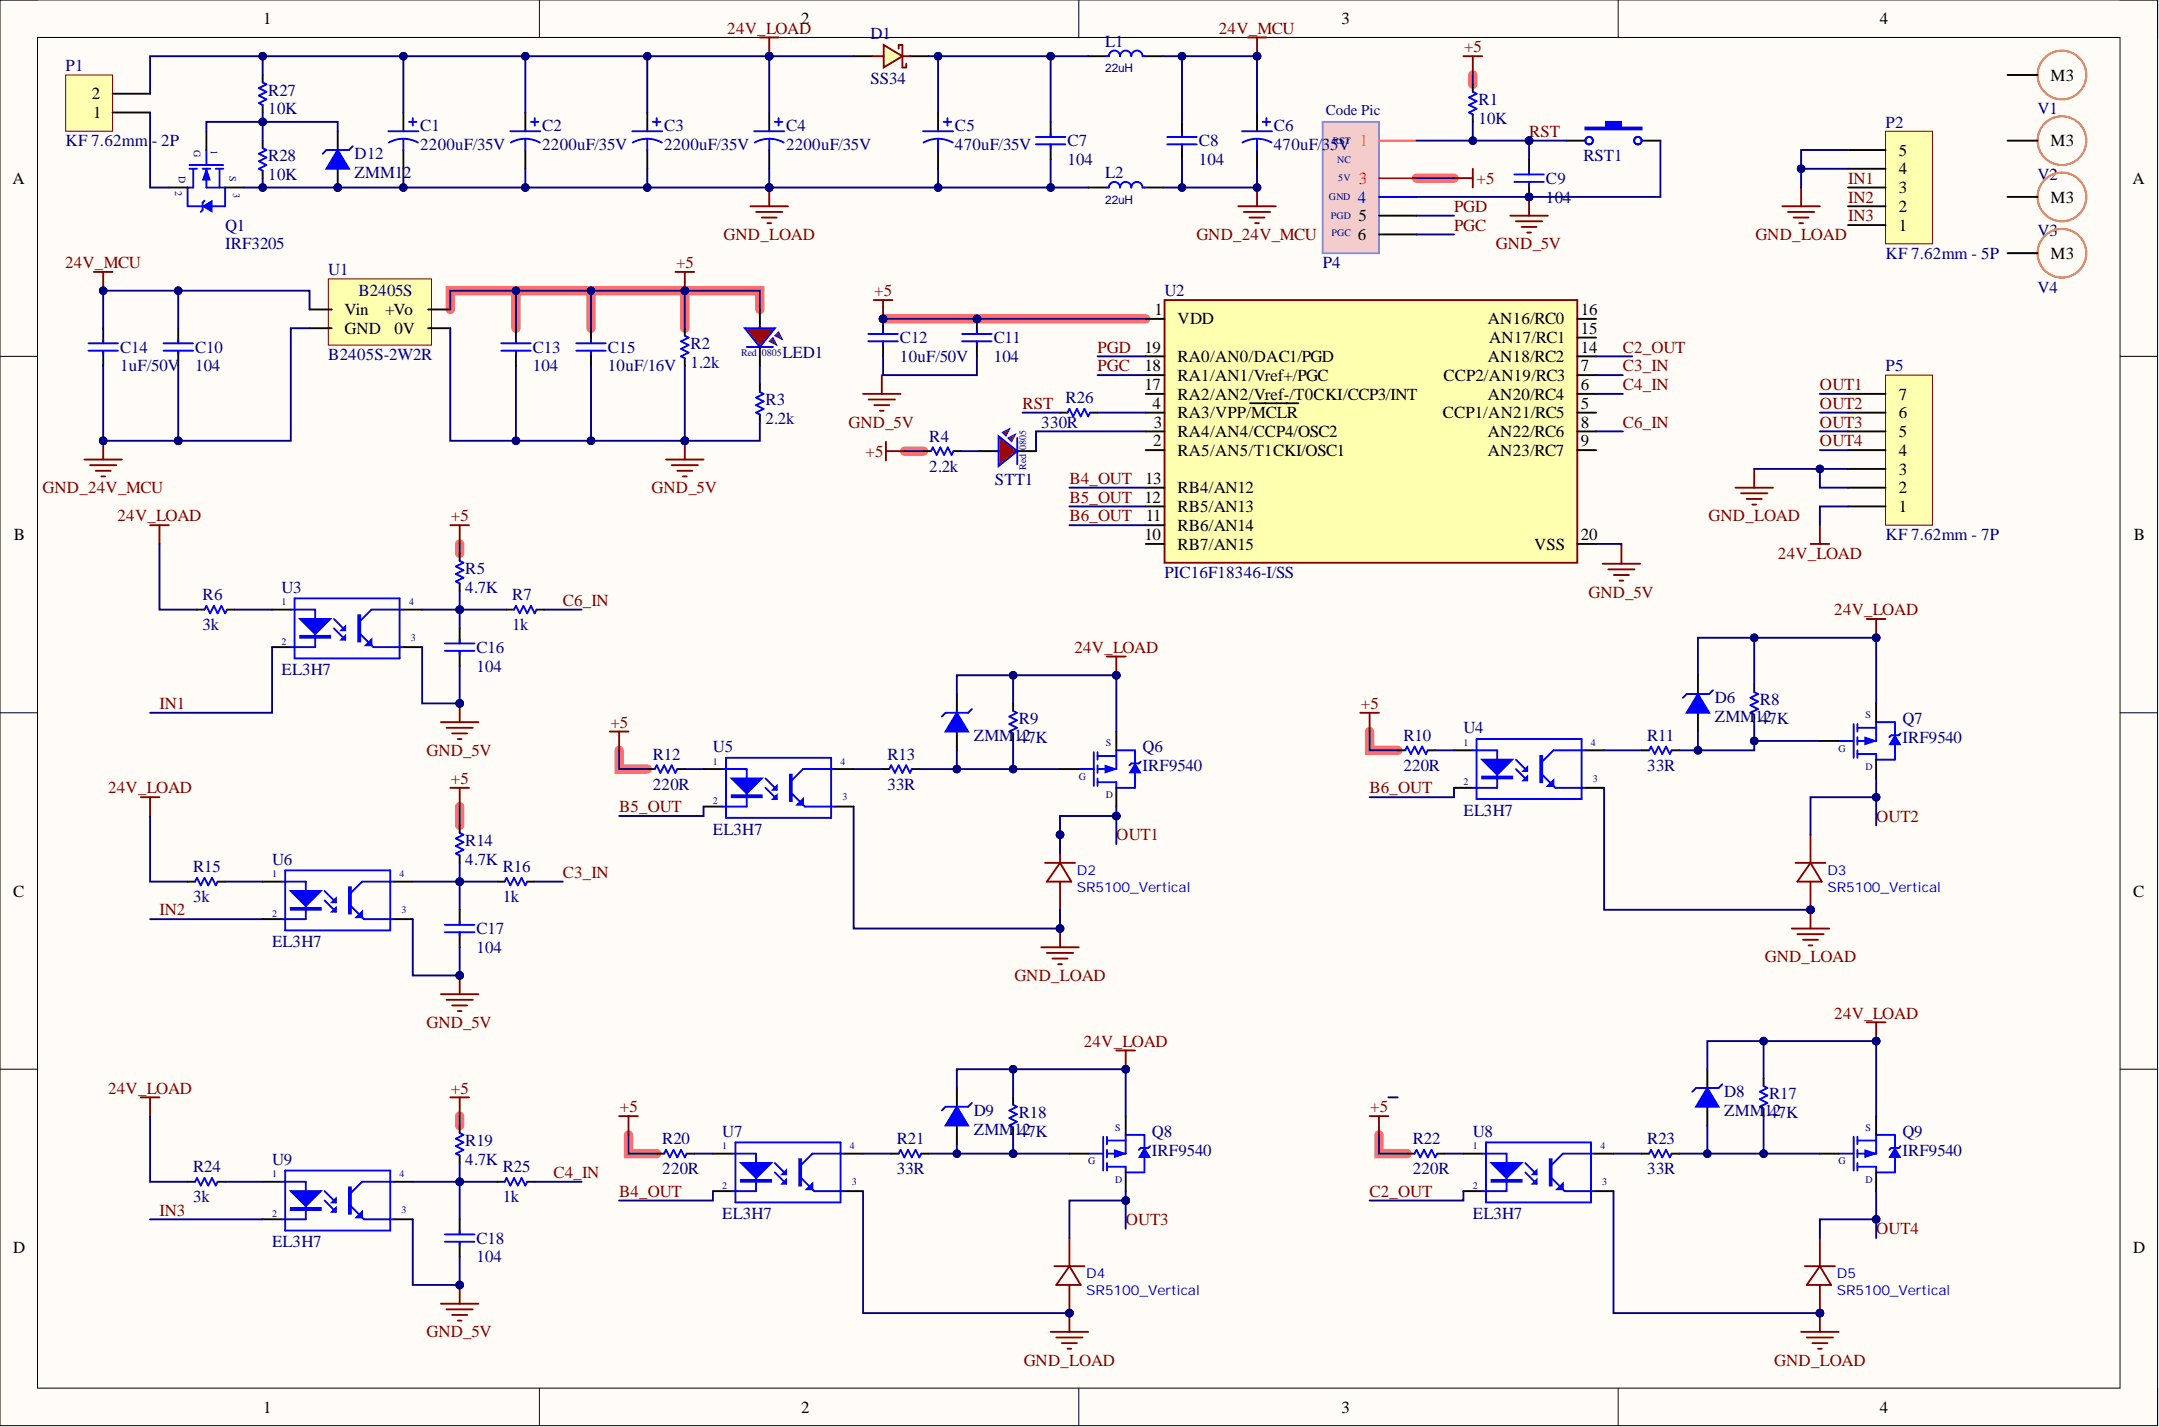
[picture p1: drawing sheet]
<svg xmlns="http://www.w3.org/2000/svg" width="292mm" height="193mm" viewBox="0 0 292 193" stroke-linecap="round" stroke-linejoin="round" font-family="sans-serif">
<defs><g id="words">
<g font-size="2.3">
<text x="35.6" y="3.3">1</text>
<text x="108.4" y="3.3">2</text>
<text x="181.5" y="3.3">3</text>
<text x="254.3" y="3.3">4</text>
<text x="277.4" y="10.9">M3</text>
<text x="12.4" y="13.4">2</text>
<text x="12.6" y="16">1</text>
<text x="256.9" y="23.6">4</text>
<text x="256.9" y="21">5</text>
<text x="277.4" y="19.8">M3</text>
<text x="1.7" y="24.9">A</text>
<text x="183.8" y="29.9">5</text>
<text x="256.9" y="28.7">2</text>
<text x="256.9" y="26.1">3</text>
<text x="277.4" y="27.4">M3</text>
<text x="288.5" y="24.9">A</text>
<text x="183.7" y="32.5">6</text>
<text x="256.9" y="31.2">1</text>
<text x="277.4" y="35">M3</text>
<text x="46.6" y="45.1">GND</text>
<text x="46.6" y="42.6">Vin</text>
<text x="52.1" y="42.6">+Vo</text>
<text x="53.4" y="45.1">0V</text>
<text x="154.8" y="47.7">19</text>
<text x="156.2" y="42.6">1</text>
<text x="159.3" y="43.9">VDD</text>
<text x="201.3" y="43.9">AN16/RC0</text>
<text x="201.5" y="46.4">AN17/RC1</text>
<text x="213.9" y="42.6">16</text>
<text x="213.9" y="45.1">15</text>
<text x="213.9" y="47.7">14</text>
<text x="154.8" y="50.2">18</text>
<text x="154.8" y="52.8">17</text>
<text x="159.3" y="49">RA0/AN0/DAC1/PGD</text>
<text x="159.3" y="51.5">RA1/AN1/Vref+/PGC</text>
<text x="195.3" y="51.5">CCP2/AN19/RC3</text>
<text x="201.3" y="49">AN18/RC2</text>
<text x="213.9" y="50.2">7</text>
<text x="213.9" y="52.8">6</text>
<text x="155.9" y="55.3">4</text>
<text x="156.1" y="57.8">3</text>
<text x="159.3" y="54">RA2/AN2/Vref-/T0CKI/CCP3/INT</text>
<text x="159.3" y="56.6">RA3/VPP/MCLR</text>
<text x="159.3" y="59.1">RA4/AN4/CCP4/OSC2</text>
<text x="195.2" y="56.6">CCP1/AN21/RC5</text>
<text x="201.3" y="54">AN20/RC4</text>
<text x="201.3" y="59.1">AN22/RC6</text>
<text x="213.9" y="55.3">5</text>
<text x="213.9" y="57.8">8</text>
<text x="256.9" y="59.1">5</text>
<text x="256.9" y="56.6">6</text>
<text x="256.9" y="54">7</text>
<text x="154.9" y="65.4">13</text>
<text x="156" y="60.4">2</text>
<text x="159.3" y="61.6">RA5/AN5/T1CKI/OSC1</text>
<text x="201.3" y="61.6">AN23/RC7</text>
<text x="213.9" y="60.4">9</text>
<text x="256.9" y="64.2">3</text>
<text x="256.9" y="61.6">4</text>
<text x="154.8" y="68">12</text>
<text x="155" y="70.5">11</text>
<text x="159.3" y="66.7">RB4/AN12</text>
<text x="159.3" y="69.2">RB5/AN13</text>
<text x="159.3" y="71.8">RB6/AN14</text>
<text x="256.9" y="69.2">1</text>
<text x="256.9" y="66.7">2</text>
<text x="1.9" y="73.1">B</text>
<text x="154.8" y="73.1">10</text>
<text x="159.3" y="74.3">RB7/AN15</text>
<text x="207.6" y="74.3">VSS</text>
<text x="213.9" y="73.1">20</text>
<text x="288.7" y="73.1">B</text>
<text x="1.8" y="121.3">C</text>
<text x="288.6" y="121.3">C</text>
<text x="1.8" y="169.4">D</text>
<text x="288.6" y="169.4">D</text>
<text x="35.6" y="191">1</text>
<text x="108.4" y="191">2</text>
<text x="181.5" y="191">3</text>
<text x="254.3" y="191">4</text>
</g>
<g font-size="2.3" fill="#800000">
<text x="98.4" y="4.6">24V_LOAD</text>
<text x="164.9" y="4.6">24V_MCU</text>
<text x="198.1" y="7.1">+5</text>
<text x="206.9" y="18.5">RST</text>
<text x="196.7" y="28.7">PGD</text>
<text x="199.8" y="24.9">+5</text>
<text x="250" y="29.9">IN3</text>
<text x="250" y="27.4">IN2</text>
<text x="250" y="24.9">IN1</text>
<text x="97.9" y="32.5">GND_LOAD</text>
<text x="161.9" y="32.5">GND_24V_MCU</text>
<text x="196.7" y="31.2">PGC</text>
<text x="202.4" y="33.7">GND_5V</text>
<text x="237.5" y="32.5">GND_LOAD</text>
<text x="8.8" y="36.3">24V_MCU</text>
<text x="91.5" y="36.3">+5</text>
<text x="118.3" y="40.1">+5</text>
<text x="148.5" y="47.7">PGD</text>
<text x="219.6" y="47.7">C2_OUT</text>
<text x="148.5" y="50.2">PGC</text>
<text x="219.6" y="50.2">C3_IN</text>
<text x="219.6" y="52.8">C4_IN</text>
<text x="246.2" y="52.8">OUT1</text>
<text x="114.8" y="57.8">GND_5V</text>
<text x="138.3" y="55.3">RST</text>
<text x="219.6" y="57.8">C6_IN</text>
<text x="246.2" y="55.3">OUT2</text>
<text x="246.2" y="57.8">OUT3</text>
<text x="117.1" y="61.8">+5</text>
<text x="144.7" y="65.4">B4_OUT</text>
<text x="246.2" y="60.4">OUT4</text>
<text x="5.8" y="66.7">GND_24V_MCU</text>
<text x="15.9" y="70.5">24V_LOAD</text>
<text x="61" y="70.5">+5</text>
<text x="88.2" y="66.7">GND_5V</text>
<text x="144.7" y="70.5">B6_OUT</text>
<text x="144.7" y="68">B5_OUT</text>
<text x="231.2" y="70.5">GND_LOAD</text>
<text x="240.6" y="75.6">24V_LOAD</text>
<text x="76.2" y="81.9">C6_IN</text>
<text x="214.9" y="80.8">GND_5V</text>
<text x="248.2" y="83.2">24V_LOAD</text>
<text x="145.4" y="88.3">24V_LOAD</text>
<text x="21.6" y="95.9">IN1</text>
<text x="184.1" y="95.9">+5</text>
<text x="82.6" y="98.4">+5</text>
<text x="14.6" y="107.3">24V_LOAD</text>
<text x="57.7" y="102.2">GND_5V</text>
<text x="61" y="106">+5</text>
<text x="185.3" y="107.3">B6_OUT</text>
<text x="83.8" y="109.8">B5_OUT</text>
<text x="151" y="113.6">OUT1</text>
<text x="253.8" y="111.1">OUT2</text>
<text x="76.2" y="118.7">C3_IN</text>
<text x="21.6" y="123.8">IN2</text>
<text x="238.8" y="130.1">GND_LOAD</text>
<text x="137.2" y="132.7">GND_LOAD</text>
<text x="248.2" y="137.7">24V_LOAD</text>
<text x="57.7" y="139">GND_5V</text>
<text x="146.6" y="141.5">24V_LOAD</text>
<text x="14.6" y="147.9">24V_LOAD</text>
<text x="61" y="147.9">+5</text>
<text x="83.8" y="150.4">+5</text>
<text x="185.4" y="150.4">+5</text>
<text x="74.9" y="159.3">C4_IN</text>
<text x="83.8" y="161.8">B4_OUT</text>
<text x="185.3" y="161.8">C2_OUT</text>
<text x="21.6" y="164.4">IN3</text>
<text x="152.3" y="165.6">OUT3</text>
<text x="253.8" y="166.9">OUT4</text>
<text x="57.7" y="180.9">GND_5V</text>
<text x="138.5" y="184.7">GND_LOAD</text>
<text x="240" y="184.7">GND_LOAD</text>
</g>
<g font-size="2.3" fill="#000080">
<text x="117.8" y="5.3">D1</text>
<text x="8.9" y="9.6">P1</text>
<text x="117.8" y="11.4">SS34</text>
<text x="149.5" y="6.3">L1</text>
<text x="36.3" y="12.9">R27</text>
<text x="36.3" y="15.5">10K</text>
<text x="56.9" y="17.7">C1</text>
<text x="73.4" y="17.7">C2</text>
<text x="89.9" y="17.7">C3</text>
<text x="106.4" y="17.7">C4</text>
<text x="129.2" y="17.7">C5</text>
<text x="172.4" y="17.7">C6</text>
<text x="200" y="14.2">R1</text>
<text x="200" y="16.7">10K</text>
<text x="255.1" y="17.2">P2</text>
<text x="275.7" y="15.5">V1</text>
<text x="8.9" y="19.8">KF 7.62mm</text>
<text x="20.5" y="19.8">- 2P</text>
<text x="36.3" y="21.8">R28</text>
<text x="48" y="21.6">D12</text>
<text x="56.9" y="20.3">2200uF/35V</text>
<text x="73.4" y="20.3">2200uF/35V</text>
<text x="89.9" y="20.3">2200uF/35V</text>
<text x="106.4" y="20.3">2200uF/35V</text>
<text x="129.2" y="20.3">470uF/35V</text>
<text x="144.4" y="19.8">C7</text>
<text x="144.4" y="22.3">104</text>
<text x="162.2" y="19.8">C8</text>
<text x="162.2" y="22.3">104</text>
<text x="172.4" y="20.3">470uF/35V 1</text>
<text x="214.2" y="21.8">RST1</text>
<text x="36.3" y="24.3">10K</text>
<text x="48" y="24.1">ZMM12</text>
<text x="149.5" y="24.1">L2</text>
<text x="209.2" y="24.9">C9</text>
<text x="209.2" y="27.4">104</text>
<text x="275.7" y="24.3">V2</text>
<text x="30.5" y="31.2">Q1</text>
<text x="30.5" y="33.7">IRF3205</text>
<text x="255.1" y="35">KF 7.62mm - 5P</text>
<text x="275.7" y="32">V3</text>
<text x="44.4" y="37.2">U1</text>
<text x="48.5" y="40.1">B2405S</text>
<text x="157.5" y="40.1">U2</text>
<text x="179" y="36.3">P4</text>
<text x="275.7" y="39.6">V4</text>
<text x="16.2" y="47.7">C14</text>
<text x="26.4" y="47.7">C10</text>
<text x="72.1" y="47.7">C13</text>
<text x="82.2" y="47.7">C15</text>
<text x="93.4" y="47.2">R2</text>
<text x="121.8" y="46.4">C12</text>
<text x="134.4" y="46.4">C11</text>
<text x="16.2" y="50.2">1uF/50V</text>
<text x="26.4" y="50.2">104</text>
<text x="44.4" y="48.7">B2405S-2W2R</text>
<text x="72.1" y="50.2">104</text>
<text x="82.2" y="50.2">10uF/16V</text>
<text x="93.4" y="49.7">1.2k</text>
<text x="105.8" y="48.4">LED1</text>
<text x="121.8" y="49">10uF/50V</text>
<text x="134.4" y="49">104</text>
<text x="255.1" y="50.2">P5</text>
<text x="103.6" y="54.8">R3</text>
<text x="103.6" y="57.3">2.2k</text>
<text x="125.7" y="59.8">R4</text>
<text x="140.9" y="57.8">330R</text>
<text x="144.2" y="54.5">R26</text>
<text x="125.7" y="63.8">2.2k</text>
<text x="134.6" y="65.6">STT1</text>
<text x="63" y="77.6">R5</text>
<text x="255.1" y="73.1">KF 7.62mm - 7P</text>
<text x="27.4" y="81.2">R6</text>
<text x="38.1" y="80.2">U3</text>
<text x="63" y="80.2">4.7K</text>
<text x="69.3" y="81.2">R7</text>
<text x="157.5" y="78.1">PIC16F18346-I/SS</text>
<text x="27.4" y="85.2">3k</text>
<text x="64.5" y="88.3">C16</text>
<text x="69.3" y="85.2">1k</text>
<text x="38.1" y="91.3">EL3H7</text>
<text x="64.5" y="90.8">104</text>
<text x="232" y="95.1">D6</text>
<text x="238.1" y="95.4">R8</text>
<text x="96.5" y="101.7">U5</text>
<text x="131.7" y="100.2">ZMM1427K</text>
<text x="137.8" y="97.9">R9</text>
<text x="154.6" y="101.7">Q6</text>
<text x="189.9" y="100.2">R10</text>
<text x="198" y="99.2">U4</text>
<text x="222.9" y="100.2">R11</text>
<text x="232" y="97.7">ZMM1427K</text>
<text x="257.4" y="97.9">Q7</text>
<text x="257.4" y="100.4">IRF9540</text>
<text x="88.3" y="102.7">R12</text>
<text x="88.3" y="106.8">220R</text>
<text x="120.1" y="102.7">R13</text>
<text x="120.1" y="106.8">33R</text>
<text x="154.6" y="104.3">IRF9540</text>
<text x="189.9" y="104.3">220R</text>
<text x="222.9" y="104.3">33R</text>
<text x="96.5" y="112.9">EL3H7</text>
<text x="198" y="110.3">EL3H7</text>
<text x="26.1" y="118">R15</text>
<text x="36.8" y="116.9">U6</text>
<text x="63" y="114.4">R14</text>
<text x="63" y="116.9">4.7K</text>
<text x="68" y="118">R16</text>
<text x="26.1" y="122">3k</text>
<text x="68" y="122">1k</text>
<text x="36.8" y="128.1">EL3H7</text>
<text x="64.5" y="126.3">C17</text>
<text x="64.5" y="128.9">104</text>
<text x="233.3" y="148.4">D8</text>
<text x="239.4" y="148.6">R17</text>
<text x="63" y="155">R19</text>
<text x="89.6" y="154.7">R20</text>
<text x="97.7" y="153.7">U7</text>
<text x="121.3" y="154.7">R21</text>
<text x="131.7" y="150.9">D9</text>
<text x="131.7" y="153.5">ZMM1427K</text>
<text x="137.8" y="151.2">R18</text>
<text x="155.9" y="153.7">Q8</text>
<text x="191.1" y="154.7">R22</text>
<text x="199.3" y="153.7">U8</text>
<text x="222.9" y="154.7">R23</text>
<text x="233.3" y="150.9">ZMM1427K</text>
<text x="257.4" y="153.7">Q9</text>
<text x="26.1" y="158.5">R24</text>
<text x="36.8" y="157.5">U9</text>
<text x="63" y="157.5">4.7K</text>
<text x="68" y="158.5">R25</text>
<text x="89.6" y="158.8">220R</text>
<text x="121.3" y="158.8">33R</text>
<text x="155.9" y="156.3">IRF9540</text>
<text x="191.1" y="158.8">220R</text>
<text x="222.9" y="158.8">33R</text>
<text x="257.4" y="156.3">IRF9540</text>
<text x="26.1" y="162.6">3k</text>
<text x="68" y="162.6">1k</text>
<text x="97.7" y="164.9">EL3H7</text>
<text x="199.3" y="164.9">EL3H7</text>
<text x="36.8" y="168.7">EL3H7</text>
<text x="64.5" y="168.2">C18</text>
<text x="64.5" y="170.7">104</text>
</g>
<text font-size="2.3" fill="#00f" x="183.7" y="27.4">4</text>
<text font-size="2.3" fill="#f00" x="183.9" y="24.9">3</text>
<text font-size="2" fill="#000080" x="179.4" y="15.6">Code Pic</text>
<g font-size="1.9" fill="#00f">
<text x="145.7" y="118.3">D2</text>
<text x="247.2" y="118.3">D3</text>
<text x="145.7" y="120.6">SR5100_Vertical</text>
<text x="247.2" y="120.6">SR5100_Vertical</text>
<text x="147" y="172.8">D4</text>
<text x="248.5" y="172.8">D5</text>
<text x="147" y="175.1">SR5100_Vertical</text>
<text x="248.5" y="175.1">SR5100_Vertical</text>
</g>
<g font-size="1.6" fill="#000080">
<text x="149.5" y="9.8">22uH</text>
<text x="149.5" y="27.6">22uH</text>
</g>
<g font-size="1.4" fill="#000080">
<text x="24.2" y="23.8" transform="rotate(90 24.2 23.8)">D</text>
<text x="26.2" y="20.3" transform="rotate(90 26.2 20.3)">G</text>
<text x="28.5" y="20.3" transform="rotate(90 28.5 20.3)">1</text>
<text x="31.1" y="23.8" transform="rotate(90 31.1 23.8)">S</text>
<text x="180.3" y="19.4">RST</text>
<text x="180.9" y="22">NC</text>
<text x="23.7" y="25.9" transform="rotate(90 23.7 25.9)">2</text>
<text x="31.6" y="26.1" transform="rotate(90 31.6 26.1)">3</text>
<text x="179.8" y="27.1">GND</text>
<text x="180.1" y="29.6">PGD</text>
<text x="181.1" y="24.5">5V</text>
<text x="180.1" y="31.9">PGC</text>
<text x="100.3" y="48.1">Red</text>
<text x="103.1" y="48.1">0805</text>
<text x="138.8" y="63.6" transform="rotate(-90 138.8 63.6)">Red</text>
<text x="138.8" y="60.8" transform="rotate(-90 138.8 60.8)">0805</text>
<text x="38.1" y="81.8">1</text>
<text x="55.3" y="81.8">4</text>
<text x="38.1" y="87.2">2</text>
<text x="55.6" y="86.7">3</text>
<text x="149.6" y="100.9">S</text>
<text x="198" y="100.9">1</text>
<text x="215.3" y="100.9">4</text>
<text x="248.8" y="101.6">G</text>
<text x="252.4" y="97.1">S</text>
<text x="96.5" y="103.4">1</text>
<text x="113.7" y="103.4">4</text>
<text x="146" y="105.4">G</text>
<text x="149.6" y="108">D</text>
<text x="198" y="106.2">2</text>
<text x="215.5" y="105.7">3</text>
<text x="252.4" y="104.2">D</text>
<text x="96.5" y="108.7">2</text>
<text x="114" y="108.2">3</text>
<text x="36.8" y="118.6">1</text>
<text x="54.1" y="118.6">4</text>
<text x="36.8" y="124">2</text>
<text x="54.3" y="123.4">3</text>
<text x="97.7" y="155.4">1</text>
<text x="115" y="155.4">4</text>
<text x="150.9" y="152.9">S</text>
<text x="199.3" y="155.4">1</text>
<text x="216.5" y="155.4">4</text>
<text x="252.4" y="152.9">S</text>
<text x="36.8" y="159.2">1</text>
<text x="54.1" y="159.2">4</text>
<text x="97.7" y="160.7">2</text>
<text x="115.2" y="160.2">3</text>
<text x="147.2" y="157.4">G</text>
<text x="150.9" y="160">D</text>
<text x="199.3" y="160.7">2</text>
<text x="216.8" y="160.2">3</text>
<text x="248.8" y="157.4">G</text>
<text x="252.4" y="160">D</text>
<text x="36.8" y="164.5">2</text>
<text x="54.3" y="164">3</text>
</g>
</g></defs>
<path d="M0 0h291.9v192.8h-291.9z" fill-rule="evenodd" fill="#fffcf8"/>
<path d="M0 0h291.9v192.8h-291.9z" fill="none" stroke="#000" stroke-width=".14"/>
<path d="M5.1 5.1h281.7v182.6h-281.7z" fill-rule="evenodd" fill="#fffcf8"/>
<g fill="none" stroke="#000" stroke-width=".14">
<path d="M0 0h5.1M73 0v5.1M146 0v5.1M218.9 0v5.1M286.8 0h5.1v5.1M5.1 5.1h281.7v182.6h-281.7zM0 48.2h5.1M286.8 48.2h5.1M0 96.4h5.1M286.8 96.4h5.1M0 144.6h5.1M286.8 144.6h5.1"/>
<path d="M73 187.7v5.1M146 187.7v5.1M218.9 187.7v5.1M291.9 187.7v5.1"/>
</g>
<g fill="none" stroke="#ff6e6e" stroke-width="1.3">
<path d="M199.3 10.1v1.3M69.8 39.3v5.1M80 39.3v5.1M92.6 39.3h10.2v2.5M92.6 39.3h-31.7v2.5M92.6 39.3v5.1M191.6 24.1h5.1M119.5 43.1h35.5M62.2 73.6v1.2M122.4 61h2.5M185.3 98.9v2.6h3.8M62.2 109.1v2.5"/>
<path d="M83.8 101.5v2.5h3.8M62.2 150.9v1.3M85 153.5v2.5h3.8M186.6 153.5v2.5h3.8"/>
</g>
<path d="M115.5 7.6h2.5M123.1 7.6h2.5" fill="none" stroke="#000" stroke-width=".25"/>
<path d="M119.6 6.1l2.5 1.5-2.5 1.5z" fill="#ffffb0"/>
<path d="M118 7.6h1.6M119.6 6.1l2.5 1.5-2.5 1.5zM121.6 6.6v-.5h.5v3h.5v-.5M122.1 7.6h1M167.5 27.9h5.1M168.3 28.7h3.5M169.1 29.4h2M169.8 30.2h.5M170.1 25.4v2.5" fill="none" stroke="#800000" stroke-width=".25"/>
<path d="M147.2 7.6h2.6M154.8 7.6h2.6M147.2 25.4h2.6M154.8 25.4h2.6" fill="none" stroke="#000" stroke-width=".25"/>
<path d="M149.8 7.6h.2a.76 .76 0 0 1 .8-.8 .76 .76 0 0 1 .7 .8 .76 .76 0 0 1 .8-.8 .76 .76 0 0 1 .8 .8 .76 .76 0 0 1 .7-.8 .76 .76 0 0 1 .8 .8h.2M149.8 25.4h.2a.76 .76 0 0 1 .8-.8 .76 .76 0 0 1 .7 .8 .76 .76 0 0 1 .8-.8 .76 .76 0 0 1 .8 .8 .76 .76 0 0 1 .7-.8 .76 .76 0 0 1 .8 .8h.2" fill="none" stroke="#00f" stroke-width=".25"/>
<circle cx="170.1" cy="25.4" r=".51" fill="#000080"/>
<circle cx="170.1" cy="25.4" r=".51" fill="none" stroke="#000080" stroke-width=".14"/>
<path d="M168.8 5.1h2.5M170.1 5.1v2.5" fill="none" stroke="#800000" stroke-width=".25"/>
<circle cx="170.1" cy="7.6" r=".51" fill="#000080"/>
<circle cx="170.1" cy="7.6" r=".51" fill="none" stroke="#000080" stroke-width=".14"/>
<path d="M25.6 22.3h4.6M25.6 22.8h1.1M26.1 22.8v2.6M27.4 22.8h1M27.9 20.3v2M27.9 22.8v2.6h2.6M29.2 22.8h1M29.7 22.8v2.6" fill="none" stroke="#00f" stroke-width=".25"/>
<path d="M27.9 22.8l.5 1.5h-1z" fill="#00f"/>
<path d="M27.9 22.8l.5 1.5h-1z" fill="none" stroke="#00f" stroke-width=".14"/>
<path d="M25.4 25.4h.7M25.4 27.9h2M30.5 25.4v2.5h-1.8" fill="none" stroke="#00f" stroke-width=".25"/>
<path d="M27.4 27.9l1.3-.8v1.6z" fill="#00f"/>
<path d="M27.4 27.9l1.3-.8v1.6z" fill="none" stroke="#00f" stroke-width=".14"/>
<path d="M25.4 25.4v2.5M27.7 27.1l-.3 .3v1l-.2 .3" fill="none" stroke="#00f" stroke-width=".25"/>
<path d="M27.9 17.7v2.6M22.8 25.4h2.6M30.5 25.4h2.5" fill="none" stroke="#000" stroke-width=".25"/>
<path d="M8.9 10.1h6.3v7.6h-6.3z" fill-rule="evenodd" fill="#ffffb0"/>
<path d="M8.9 10.1h6.3v7.6h-6.3z" fill="none" stroke="#800000" stroke-width=".14"/>
<path d="M15.2 15.2h5.1M15.2 12.7h5.1M54.6 15.2v2.5M71.1 15.2v2.5M87.6 15.2v2.5M104.1 15.2v2.5M54.6 20.3v2.5M71.1 20.3v2.5M87.6 20.3v2.5M104.1 20.3v2.5" fill="none" stroke="#000" stroke-width=".25"/>
<g fill="none" stroke="#00f" stroke-width=".25">
<path d="M52.5 17.7h4.1M54.6 18.8h.8l1.1 .5M54.6 18.8h-.8l-1.2 .5M54.6 18.8v1.5M55.3 16.5h1.1M55.8 16v1M69 17.7h4.1M71.1 18.8h.8l1.1 .5M71.1 18.8h-.8l-1.2 .5M71.1 18.8v1.5M71.8 16.5h1.1M72.3 16v1"/>
<path d="M85.5 17.7h4.1M87.6 18.8h.8l1.1 .5M87.6 18.8h-.8l-1.2 .5M87.6 18.8v1.5M88.3 16.5h1M88.8 16v1M102 17.7h4.1M104.1 18.8h.8l1.1 .5M104.1 18.8h-.8l-1.2 .5M104.1 18.8v1.5M104.8 16.5h1M105.3 16v1"/>
</g>
<path d="M101.5 27.9h5.1M102.3 28.7h3.5M103.1 29.4h2M103.8 30.2h.5M104.1 25.4v2.5" fill="none" stroke="#800000" stroke-width=".25"/>
<circle cx="104.1" cy="25.4" r=".51" fill="#000080"/>
<circle cx="104.1" cy="25.4" r=".51" fill="none" stroke="#000080" stroke-width=".14"/>
<path d="M80 44.4v2M80 47.5v2" fill="none" stroke="#000" stroke-width=".25"/>
<path d="M78 46.4h4M78 47.4h4M80 45.9v.5M80 47.4v.5" fill="none" stroke="#00f" stroke-width=".25"/>
<path d="M12.7 36.8h2.5M14 36.8v2.5" fill="none" stroke="#800000" stroke-width=".25"/>
<circle cx="14" cy="39.3" r=".51" fill="#000080"/>
<circle cx="14" cy="39.3" r=".51" fill="none" stroke="#000080" stroke-width=".14"/>
<path d="M91.4 36.8h2.5M92.6 36.8v2.5" fill="none" stroke="#800000" stroke-width=".25"/>
<circle cx="92.6" cy="39.3" r=".51" fill="#000080"/>
<circle cx="92.6" cy="39.3" r=".51" fill="none" stroke="#000080" stroke-width=".14"/>
<path d="M92.6 59.6v2.5M90.1 62.1h5.1M90.9 62.9h3.5M91.6 63.7h2.1M92.4 64.4h.5" fill="none" stroke="#800000" stroke-width=".25"/>
<circle cx="92.6" cy="59.6" r=".51" fill="#000080"/>
<circle cx="92.6" cy="59.6" r=".51" fill="none" stroke="#000080" stroke-width=".14"/>
<path d="M14 59.6v2.5M11.4 62.1h5.1M12.2 62.9h3.5M12.9 63.7h2.1M13.7 64.4h.5" fill="none" stroke="#800000" stroke-width=".25"/>
<circle cx="14" cy="59.6" r=".51" fill="#000080"/>
<circle cx="14" cy="59.6" r=".51" fill="none" stroke="#000080" stroke-width=".14"/>
<path d="M92.6 44.4v1M92.6 48.4v1.1M102.8 52v1M102.8 56.1v1" fill="none" stroke="#000" stroke-width=".25"/>
<path d="M92.6 45.4l.6 .3-1.1 .5 1.1 .5-1.1 .5 1.1 .5-1.1 .5 .5 .2M102.8 53l.5 .3-1 .5 1 .5-1 .5 1 .5-1 .5 .5 .3" fill="none" stroke="#00f" stroke-width=".25"/>
<path d="M104.8 45.4l.5-.5 .5 1z" fill="#f00"/>
<path d="M104.8 45.4l.5-.5 .5 1z" fill="none" stroke="#00f" stroke-width=".14"/>
<path d="M104.1 46.2l.5-.5 .5 1z" fill="#f00"/>
<path d="M104.1 46.2l.5-.5 .5 1z" fill="none" stroke="#00f" stroke-width=".14"/>
<path d="M100.8 44.4h4l-2 2.5z" fill="#f00"/>
<path d="M100.8 44.4h4l-2 2.5zM101 46.9h3.6M102.8 44.1v.3M102.8 46.9v.3" fill="none" stroke="#00f" stroke-width=".25"/>
<path d="M102.8 41.8v2.6M102.8 46.9v2.6" fill="none" stroke="#000" stroke-width=".25"/>
<circle cx="119.5" cy="43.1" r=".51" fill="#000080"/>
<circle cx="119.5" cy="43.1" r=".51" fill="none" stroke="#000080" stroke-width=".14"/>
<path d="M119.5 43.1v2M119.5 46.2v2" fill="none" stroke="#000" stroke-width=".25"/>
<circle cx="119.5" cy="43.1" r=".51" fill="#000080"/>
<circle cx="119.5" cy="43.1" r=".51" fill="none" stroke="#000080" stroke-width=".14"/>
<path d="M117.5 45.2h4M117.5 46.2h4M119.5 44.7v.5M119.5 46.2v.5M126 61l.2-.5 .5 1 .5-1 .5 1 .5-1 .5 1 .3-.5" fill="none" stroke="#00f" stroke-width=".25"/>
<path d="M119.9 59.7v2.6M119.9 61h2.5" fill="none" stroke="#800000" stroke-width=".25"/>
<path d="M124.9 61h1.1M129 61h1" fill="none" stroke="#000" stroke-width=".25"/>
<path d="M135.6 58.5l1-.5-.5 1z" fill="#f00"/>
<path d="M135.6 58.5l1-.5-.5 1z" fill="none" stroke="#00f" stroke-width=".14"/>
<path d="M136.4 59.2l1-.5-.5 1z" fill="#f00"/>
<path d="M136.4 59.2l1-.5-.5 1z" fill="none" stroke="#00f" stroke-width=".14"/>
<path d="M135.1 59l2.5 2-2.5 2z" fill="#f00"/>
<path d="M135.1 59l2.5 2-2.5 2zM137.6 59.2v3.6M134.8 61h.3M137.6 61h.3" fill="none" stroke="#00f" stroke-width=".25"/>
<path d="M132.6 61h2.5M137.6 61h2.6" fill="none" stroke="#000" stroke-width=".25"/>
<path d="M157.6 40.6h55.8v35.5h-55.8z" fill-rule="evenodd" fill="#ffffb0"/>
<path d="M157.6 40.6h55.8v35.5h-55.8z" fill="none" stroke="#800000" stroke-width=".25"/>
<g fill="none" stroke="#000" stroke-width=".25">
<path d="M155 43.1h2.6M155 48.2h2.6M155 50.7h2.6M155 53.3h2.6M155 55.8h2.6M155 58.3h2.6M169.1 54.5h6.6M213.4 43.1h2.5M213.4 48.2h2.5M213.4 50.7h2.5M213.4 53.3h2.5M213.4 55.8h2.5"/>
<path d="M213.4 58.3h2.5M213.4 45.7h2.5M155 60.9h2.6M155 65.9h2.6M155 68.5h2.6M155 71h2.6M155 73.6h2.6M213.4 60.9h2.5M213.4 73.6h2.5"/>
</g>
<path d="M179 16.5h7.6v17.7h-7.6z" fill-rule="evenodd" fill="#f4cccc"/>
<path d="M179 16.5h7.6v17.7h-7.6z" fill="none" stroke="#6d9eeb" stroke-width=".25"/>
<path d="M186.6 19h5" fill="none" stroke="#f90" stroke-width=".25"/>
<path d="M186.6 24.1h5" fill="none" stroke="#f00" stroke-width=".25"/>
<path d="M199.3 12.4l.5 .3-1 .5 1 .5-1 .5 1 .5-1 .5 .5 .3M186.6 26.6h5" fill="none" stroke="#00f" stroke-width=".25"/>
<path d="M199.3 11.4v1M199.3 15.5v1M186.6 29.2h5M186.6 31.7h5" fill="none" stroke="#000" stroke-width=".25"/>
<path d="M198 7.6h2.5M199.3 7.6v2.5" fill="none" stroke="#800000" stroke-width=".25"/>
<circle cx="206.9" cy="19" r=".51" fill="#000080"/>
<circle cx="206.9" cy="19" r=".51" fill="none" stroke="#000080" stroke-width=".14"/>
<path d="M212 19h2.5M222.1 19h2.5" fill="none" stroke="#000" stroke-width=".25"/>
<path d="M214.5 17.2h2.8v-.7h2v.7h2.8v.3h-7.6z" fill-rule="evenodd" fill="#00f"/>
<g fill="none" stroke="#00f" stroke-width=".25">
<path d="M214.5 17.2h2.8v-.7h2v.7h2.8v.3h-7.6z"/>
<circle cx="215" cy="19" r=".51"/>
<circle cx="221.6" cy="19" r=".51"/>
</g>
<path d="M196.7 24.1h2.6M199.3 22.8v2.6M204.3 29.2h5.1M205.1 29.9h3.6M205.9 30.7h2M206.6 31.4h.5M206.9 26.6v2.6" fill="none" stroke="#800000" stroke-width=".25"/>
<circle cx="206.9" cy="26.6" r=".51" fill="#000080"/>
<circle cx="206.9" cy="26.6" r=".51" fill="none" stroke="#000080" stroke-width=".14"/>
<path d="M118.2 40.6h2.5M119.5 40.6v2.5" fill="none" stroke="#800000" stroke-width=".25"/>
<circle cx="119.5" cy="43.1" r=".51" fill="#000080"/>
<circle cx="119.5" cy="43.1" r=".51" fill="none" stroke="#000080" stroke-width=".14"/>
<path d="M216.8 76.2h5.1M217.6 77h3.5M218.4 77.8h2M219.1 78.5h.5M219.4 73.7v2.5M82.5 98.9h2.5M83.8 98.9v2.6M149.8 88.8h2.5M151 88.8v2.5" fill="none" stroke="#800000" stroke-width=".25"/>
<path d="M87.6 104h1M91.6 104h1" fill="none" stroke="#000" stroke-width=".25"/>
<path d="M88.6 104l.2-.5 .5 1 .6-1 .5 1 .5-1 .5 1 .2-.5" fill="none" stroke="#00f" stroke-width=".25"/>
<circle cx="151" cy="91.3" r=".51" fill="#000080"/>
<circle cx="151" cy="91.3" r=".51" fill="none" stroke="#000080" stroke-width=".14"/>
<path d="M140.9 128.1h5.1M141.6 128.9h3.6M142.4 129.6h2M143.2 130.4h.5M143.4 125.6v2.5" fill="none" stroke="#800000" stroke-width=".25"/>
<circle cx="143.4" cy="125.6" r=".51" fill="#000080"/>
<circle cx="143.4" cy="125.6" r=".51" fill="none" stroke="#000080" stroke-width=".14"/>
<path d="M62.2 74.8v1M62.2 78.9v1M68.5 82.4h1.1M72.6 82.4h1" fill="none" stroke="#000" stroke-width=".25"/>
<path d="M62.2 75.8l.5 .3-1 .5 1 .5-1 .5 1 .5-1 .5 .5 .3M69.6 82.4l.2-.5 .5 1 .5-1 .5 1 .5-1 .5 1 .3-.5" fill="none" stroke="#00f" stroke-width=".25"/>
<path d="M59.7 97.7h5M60.4 98.4h3.6M61.2 99.2h2M61.9 99.9h.5M62.2 95.1v2.6" fill="none" stroke="#800000" stroke-width=".25"/>
<circle cx="62.2" cy="95.1" r=".51" fill="#000080"/>
<circle cx="62.2" cy="95.1" r=".51" fill="none" stroke="#000080" stroke-width=".14"/>
<path d="M20.3 71h2.5M21.6 71v2.6M60.9 71h2.6M62.2 71v2.6M59.7 134.4h5M60.4 135.2h3.6M61.2 136h2M61.9 136.7h.5M62.2 131.9v2.5" fill="none" stroke="#800000" stroke-width=".25"/>
<path d="M62.2 111.6v1M62.2 115.7v1M67.3 119.2h1M71.3 119.2h1" fill="none" stroke="#000" stroke-width=".25"/>
<path d="M62.2 112.6l.5 .3-1 .5 1 .5-1 .5 1 .5-1 .5 .5 .3M68.3 119.2l.2-.5 .5 1 .6-1 .5 1 .5-1 .5 1 .2-.5" fill="none" stroke="#00f" stroke-width=".25"/>
<circle cx="62.2" cy="131.9" r=".51" fill="#000080"/>
<circle cx="62.2" cy="131.9" r=".51" fill="none" stroke="#000080" stroke-width=".14"/>
<path d="M19 107.8h2.6M20.3 107.8v2.5M60.9 106.5h2.6M62.2 106.5v2.6M59.7 176.3h5M60.4 177.1h3.6M61.2 177.8h2M61.9 178.6h.5M62.2 173.8v2.5" fill="none" stroke="#800000" stroke-width=".25"/>
<path d="M62.2 152.2v1M62.2 156.3v1M67.3 159.8h1M71.3 159.8h1" fill="none" stroke="#000" stroke-width=".25"/>
<path d="M62.2 153.2l.5 .3-1 .5 1 .5-1 .5 1 .5-1 .5 .5 .3M68.3 159.8l.2-.5 .5 1 .6-1 .5 1 .5-1 .5 1 .2-.5" fill="none" stroke="#00f" stroke-width=".25"/>
<circle cx="62.2" cy="173.8" r=".51" fill="#000080"/>
<circle cx="62.2" cy="173.8" r=".51" fill="none" stroke="#000080" stroke-width=".14"/>
<path d="M184 96.4h2.6M185.3 96.4v2.5M252.6 83.7h2.5M253.8 83.7v2.5M19 148.4h2.6M20.3 148.4v2.5M60.9 148.4h2.6M62.2 148.4v2.5" fill="none" stroke="#800000" stroke-width=".25"/>
<path d="M189.1 101.5h1M193.2 101.5h1" fill="none" stroke="#000" stroke-width=".25"/>
<path d="M190.1 101.5l.3-.5 .5 1 .5-1 .5 1 .5-1 .5 1 .3-.5" fill="none" stroke="#00f" stroke-width=".25"/>
<circle cx="253.8" cy="86.2" r=".51" fill="#000080"/>
<circle cx="253.8" cy="86.2" r=".51" fill="none" stroke="#000080" stroke-width=".14"/>
<path d="M242.4 125.6h5.1M243.2 126.3h3.5M243.9 127.1h2.1M244.7 127.8h.5M245 123v2.6" fill="none" stroke="#800000" stroke-width=".25"/>
<circle cx="245" cy="123" r=".51" fill="#000080"/>
<circle cx="245" cy="123" r=".51" fill="none" stroke="#000080" stroke-width=".14"/>
<path d="M83.8 150.9h2.5M85 150.9v2.6M151 142.1h2.6M152.3 142.1v2.5" fill="none" stroke="#800000" stroke-width=".25"/>
<path d="M88.8 156h1.1M92.9 156h1" fill="none" stroke="#000" stroke-width=".25"/>
<path d="M89.9 156l.2-.5 .5 1 .5-1 .5 1 .5-1 .5 1 .3-.5" fill="none" stroke="#00f" stroke-width=".25"/>
<circle cx="152.3" cy="144.6" r=".51" fill="#000080"/>
<circle cx="152.3" cy="144.6" r=".51" fill="none" stroke="#000080" stroke-width=".14"/>
<path d="M144.7 177.6v2.5M142.1 180.1h5.1M142.9 180.9h3.6M143.7 181.6h2M144.4 182.4h.5" fill="none" stroke="#800000" stroke-width=".25"/>
<circle cx="144.7" cy="177.6" r=".51" fill="#000080"/>
<circle cx="144.7" cy="177.6" r=".51" fill="none" stroke="#000080" stroke-width=".14"/>
<path d="M252.6 138.2h2.5M253.8 138.2v2.6M185.3 150.9h2.5M186.6 150.9v2.6" fill="none" stroke="#800000" stroke-width=".25"/>
<path d="M190.4 156h1M194.4 156h1.1" fill="none" stroke="#000" stroke-width=".25"/>
<path d="M191.4 156l.2-.5 .6 1 .5-1 .5 1 .5-1 .5 1 .2-.5" fill="none" stroke="#00f" stroke-width=".25"/>
<circle cx="253.8" cy="140.8" r=".51" fill="#000080"/>
<circle cx="253.8" cy="140.8" r=".51" fill="none" stroke="#000080" stroke-width=".14"/>
<path d="M246.2 177.6v2.5M243.7 180.1h5.1M244.4 180.9h3.6M245.2 181.6h2M246 182.4h.5" fill="none" stroke="#800000" stroke-width=".25"/>
<circle cx="246.2" cy="177.6" r=".51" fill="#000080"/>
<circle cx="246.2" cy="177.6" r=".51" fill="none" stroke="#000080" stroke-width=".14"/>
<path d="M95.2 104h2.5M95.2 109.1h2.5M113 104h2.5M113 109.1h2.5" fill="none" stroke="#000" stroke-width=".25"/>
<path d="M97.7 104h3.3v5.1h-3.3M98.2 102.5h14.2v8.1h-14.2zM103.6 105.3l1.5 1.5M103.6 106.5l1.5 1.6M107.1 107.3l1.8 1.8h4.1M113 104h-4.4l-1.5 1.5" fill="none" stroke="#00f" stroke-width=".25"/>
<path d="M99 105.3h4.1l-2.1 2z" fill="#00f"/>
<path d="M99 105.3h4.1l-2.1 2zM99 107.6h4.1v.2h-4.1zM99 107.7h4.1" fill="none" stroke="#00f" stroke-width=".25"/>
<path d="M104.6 108.1l.5-.5v.5z" fill="#00f"/>
<path d="M104.6 108.1l.5-.5v.5z" fill="none" stroke="#00f" stroke-width=".25"/>
<path d="M104.6 106.8l.5-.5v.5z" fill="#00f"/>
<path d="M104.6 106.8l.5-.5v.5zM106.9 104.8h.2v3.5h-.2zM107 104.8v3.5" fill="none" stroke="#00f" stroke-width=".25"/>
<path d="M107.9 108.8l.7-.7v.7z" fill="#00f"/>
<path d="M107.9 108.8l.7-.7v.7zM120.3 104l.3-.5 .5 1 .5-1 .5 1 .5-1 .5 1 .3-.5M223.1 101.5l.3-.5 .5 1 .5-1 .5 1 .5-1 .5 1 .3-.5M99 156h3.3v5.1h-3.3M99.5 154.5h14.2v8.1h-14.2zM104.8 157.3l1.6 1.5M104.8 158.5l1.6 1.6M108.4 159.3l1.8 1.8h4M114.2 156h-4.3l-1.5 1.5M121.6 156l.2-.5 .5 1 .6-1 .5 1 .5-1 .5 1 .2-.5M223.1 156l.3-.5 .5 1 .5-1 .5 1 .5-1 .5 1 .3-.5" fill="none" stroke="#00f" stroke-width=".25"/>
<path d="M119.3 104h1M123.4 104h1M222.1 101.5h1M226.2 101.5h1M96.5 156h2.5M114.2 156h2.6M120.6 156h1M124.6 156h1M222.1 156h1M226.2 156h1M96.5 161.1h2.5M114.2 161.1h2.6" fill="none" stroke="#000" stroke-width=".25"/>
<path d="M100.3 157.3h4l-2 2z" fill="#00f"/>
<path d="M100.3 157.3h4l-2 2zM100.3 159.6h4v.2h-4zM100.3 159.7h4" fill="none" stroke="#00f" stroke-width=".25"/>
<path d="M105.8 160.1l.6-.5v.5z" fill="#00f"/>
<path d="M105.8 160.1l.6-.5v.5z" fill="none" stroke="#00f" stroke-width=".25"/>
<path d="M105.8 158.8l.6-.5v.5z" fill="#00f"/>
<path d="M105.8 158.8l.6-.5v.5zM108.1 156.8h.3v3.5h-.3zM108.3 156.8v3.5" fill="none" stroke="#00f" stroke-width=".25"/>
<path d="M109.1 160.8l.8-.7v.7z" fill="#00f"/>
<path d="M200.5 156h3.3v5.1h-3.3M201 154.5h14.3v8.1h-14.3zM206.4 157.3l1.5 1.5M206.4 158.5l1.5 1.6M209.9 159.3l1.8 1.8h4.1M215.8 156h-4.4l-1.5 1.5M109.1 160.8l.8-.7v.7z" fill="none" stroke="#00f" stroke-width=".25"/>
<path d="M198 156h2.5M215.8 156h2.5M198 161.1h2.5M215.8 161.1h2.5" fill="none" stroke="#000" stroke-width=".25"/>
<path d="M201.8 157.3h4.1l-2.1 2z" fill="#00f"/>
<path d="M201.8 157.3h4.1l-2.1 2zM201.8 159.6h4.1v.2h-4.1zM201.8 159.7h4.1" fill="none" stroke="#00f" stroke-width=".25"/>
<path d="M207.4 160.1l.5-.5v.5z" fill="#00f"/>
<path d="M207.4 160.1l.5-.5v.5z" fill="none" stroke="#00f" stroke-width=".25"/>
<path d="M207.4 158.8l.5-.5v.5z" fill="#00f"/>
<path d="M207.4 158.8l.5-.5v.5zM209.7 156.8h.2v3.5h-.2zM209.8 156.8v3.5" fill="none" stroke="#00f" stroke-width=".25"/>
<path d="M210.7 160.8l.7-.7v.7z" fill="#00f"/>
<path d="M199.8 99.9h14.2v8.2h-14.2zM199.3 101.5h3.3v5h-3.3M205.1 102.7l1.5 1.6M205.1 104l1.5 1.5M208.7 104.8l1.7 1.7h4.1M214.5 101.5h-4.3l-1.5 1.5M210.7 160.8l.7-.7v.7z" fill="none" stroke="#00f" stroke-width=".25"/>
<path d="M196.7 101.5h2.6M196.7 106.5h2.6M214.5 101.5h2.5M214.5 106.5h2.5" fill="none" stroke="#000" stroke-width=".25"/>
<path d="M200.5 102.7h4.1l-2 2.1z" fill="#00f"/>
<path d="M200.5 102.7h4.1l-2 2.1zM200.5 105h4.1v.3h-4.1zM200.5 105.1h4.1" fill="none" stroke="#00f" stroke-width=".25"/>
<path d="M206.1 105.5l.5-.5v.5z" fill="#00f"/>
<path d="M206.1 105.5l.5-.5v.5z" fill="none" stroke="#00f" stroke-width=".25"/>
<path d="M206.1 104.3l.5-.6v.6z" fill="#00f"/>
<path d="M206.1 104.3l.5-.6v.6zM208.4 102.2h.3v3.6h-.3zM208.5 102.2v3.6" fill="none" stroke="#00f" stroke-width=".25"/>
<path d="M209.4 106.3l.8-.8v.8z" fill="#00f"/>
<path d="M39.3 82.4h3.3v5.1h-3.3M39.9 80.9h14.2v8.1h-14.2zM45.2 83.7l1.5 1.5M45.2 85l1.5 1.5M48.7 85.7l1.8 1.8h4.1M54.6 82.4h-4.3l-1.6 1.6M209.4 106.3l.8-.8v.8z" fill="none" stroke="#00f" stroke-width=".25"/>
<path d="M36.8 82.4h2.5M36.8 87.5h2.5M54.6 82.4h2.5M54.6 87.5h2.5" fill="none" stroke="#000" stroke-width=".25"/>
<path d="M40.6 83.7h4.1l-2.1 2z" fill="#00f"/>
<path d="M40.6 83.7h4.1l-2.1 2zM40.6 86h4.1v.2h-4.1zM40.6 86.1h4.1" fill="none" stroke="#00f" stroke-width=".25"/>
<path d="M46.2 86.5l.5-.5v.5z" fill="#00f"/>
<path d="M46.2 86.5l.5-.5v.5z" fill="none" stroke="#00f" stroke-width=".25"/>
<path d="M46.2 85.2l.5-.5v.5z" fill="#00f"/>
<path d="M46.2 85.2l.5-.5v.5zM48.5 83.2h.2v3.5h-.2zM48.6 83.2v3.5" fill="none" stroke="#00f" stroke-width=".25"/>
<path d="M49.5 87.3l.8-.8v.8z" fill="#00f"/>
<path d="M49.5 87.3l.8-.8v.8zM38.1 119.2h3.3v5.1h-3.3M38.6 117.7h14.2v8.1h-14.2zM53.3 119.2h-4.3l-1.5 1.5M43.9 120.5l1.5 1.5M43.9 121.8l1.5 1.5M47.5 122.5l1.7 1.8h4.1" fill="none" stroke="#00f" stroke-width=".25"/>
<path d="M35.5 119.2h2.6M53.3 119.2h2.5M35.5 124.3h2.6M53.3 124.3h2.5" fill="none" stroke="#000" stroke-width=".25"/>
<path d="M39.3 120.5h4.1l-2 2z" fill="#00f"/>
<path d="M39.3 120.5h4.1l-2 2zM39.3 122.8h4.1v.2h-4.1zM39.3 122.9h4.1" fill="none" stroke="#00f" stroke-width=".25"/>
<path d="M44.9 123.3l.5-.5v.5z" fill="#00f"/>
<path d="M44.9 123.3l.5-.5v.5z" fill="none" stroke="#00f" stroke-width=".25"/>
<path d="M44.9 122l.5-.5v.5z" fill="#00f"/>
<path d="M47.2 120h.3v3.5h-.3zM47.3 120v3.5M44.9 122l.5-.5v.5z" fill="none" stroke="#00f" stroke-width=".25"/>
<path d="M48.2 124l.8-.7v.7z" fill="#00f"/>
<path d="M48.2 124l.8-.7v.7zM38.1 159.8h3.3v5.1h-3.3M38.6 158.3h14.2v8.1h-14.2zM53.3 159.8h-4.3l-1.5 1.5M43.9 161.1l1.5 1.5M43.9 162.3l1.5 1.6M47.5 163.1l1.7 1.8h4.1" fill="none" stroke="#00f" stroke-width=".25"/>
<path d="M35.5 159.8h2.6M53.3 159.8h2.5M35.5 164.9h2.6M53.3 164.9h2.5" fill="none" stroke="#000" stroke-width=".25"/>
<path d="M39.3 161.1h4.1l-2 2z" fill="#00f"/>
<path d="M39.3 161.1h4.1l-2 2zM39.3 163.4h4.1v.2h-4.1zM39.3 163.5h4.1" fill="none" stroke="#00f" stroke-width=".25"/>
<path d="M44.9 163.9l.5-.5v.5z" fill="#00f"/>
<path d="M44.9 163.9l.5-.5v.5z" fill="none" stroke="#00f" stroke-width=".25"/>
<path d="M44.9 162.6l.5-.5v.5z" fill="#00f"/>
<path d="M44.9 162.6l.5-.5v.5zM47.2 160.6h.3v3.5h-.3zM47.3 160.6v3.5" fill="none" stroke="#00f" stroke-width=".25"/>
<path d="M48.2 164.6l.8-.7v.7z" fill="#00f"/>
<path d="M48.2 164.6l.8-.7v.7z" fill="none" stroke="#00f" stroke-width=".25"/>
<path d="M116.8 53.3h5M117.5 54h3.6M118.3 54.8h2M119 55.5h.6M119.3 50.7v2.6" fill="none" stroke="#800000" stroke-width=".25"/>
<path d="M255.1 50.7h6.3v20.3h-6.3z" fill-rule="evenodd" fill="#ffffb0"/>
<path d="M255.1 50.7h6.3v20.3h-6.3z" fill="none" stroke="#800000" stroke-width=".14"/>
<g fill="none" stroke="#000" stroke-width=".25">
<path d="M142.1 16.5v2M142.1 19.6v2M159.9 16.5v2M159.9 19.6v2M271.6 10.1h4.1M271.6 19h4.1M271.6 26.6h4.1M271.6 34.2h4.1M24.1 44.4v2M24.1 47.5v2M69.8 44.4v2M69.8 47.5v2"/>
<path d="M250 58.3h5.1M250 55.8h5.1M250 53.3h5.1M250 68.5h5.1M250 65.9h5.1M250 63.4h5.1M250 60.9h5.1M62.2 85v2M62.2 88.1v1.9M62.2 123v2M62.2 126.1v2M62.2 164.9v2"/>
<path d="M62.2 168v2"/>
</g>
<g fill="none" stroke="#e69138" stroke-width=".25">
<circle cx="279" cy="19" r="3.3"/>
<circle cx="279" cy="10.1" r="3.3"/>
<circle cx="279" cy="34.2" r="3.3"/>
<circle cx="279" cy="26.6" r="3.3"/>
</g>
<g fill="none" stroke="#00f" stroke-width=".25">
<path d="M140.2 18.5h3.9M140.2 19.5h3.9M142.1 18v.5M142.1 19.5v.5M157.9 18.5h4M157.9 19.5h4M159.9 18v.5M159.9 19.5v.5M22.1 46.4h4M22.1 47.4h4M24.1 45.9v.5M24.1 47.4v.5"/>
<path d="M67.8 46.4h4M67.8 47.4h4M69.8 45.9v.5M69.8 47.4v.5M60.2 87h4M60.2 88h4M62.2 86.5v.5M62.2 88v.5M60.2 125.1h4M60.2 126.1h4M62.2 124.6v.5M62.2 126.1v.5"/>
<path d="M60.2 166.9h4M60.2 167.9h4M62.2 166.4v.5M62.2 167.9v.5"/>
</g>
<circle cx="132.2" cy="43.1" r=".51" fill="#000080"/>
<circle cx="132.2" cy="43.1" r=".51" fill="none" stroke="#000080" stroke-width=".14"/>
<path d="M132.2 43.1v2M132.2 46.2v2" fill="none" stroke="#000" stroke-width=".25"/>
<circle cx="132.2" cy="43.1" r=".51" fill="#000080"/>
<circle cx="132.2" cy="43.1" r=".51" fill="none" stroke="#000080" stroke-width=".14"/>
<path d="M130.2 45.2h4M130.2 46.2h4M132.2 44.7v.5M132.2 46.2v.5" fill="none" stroke="#00f" stroke-width=".25"/>
<circle cx="206.9" cy="26.6" r=".51" fill="#000080"/>
<circle cx="206.9" cy="26.6" r=".51" fill="none" stroke="#000080" stroke-width=".14"/>
<path d="M206.9 24.6v2" fill="none" stroke="#000" stroke-width=".25"/>
<circle cx="206.9" cy="26.6" r=".51" fill="#000080"/>
<circle cx="206.9" cy="26.6" r=".51" fill="none" stroke="#000080" stroke-width=".14"/>
<path d="M126.9 15.2v2.5M170.1 15.2v2.5M126.9 20.3v2.5M170.1 20.3v2.5M206.9 21.6v2" fill="none" stroke="#000" stroke-width=".25"/>
<g fill="none" stroke="#00f" stroke-width=".25">
<path d="M124.9 17.7h4M126.9 18.8h.8l1.2 .5M126.9 18.8h-.8l-1.2 .5M126.9 18.8v1.5M127.7 16.5h1M128.2 16v1M168 17.7h4.1M170.1 18.8h.8l1.1 .5M170.1 18.8h-.8l-1.2 .5M170.1 18.8v1.5M170.8 16.5h1M171.3 16v1"/>
<path d="M204.9 23.6h4M204.9 24.6h4M206.9 23.1v.5M206.9 24.6v.5M146 104h2M148 101.7v4.6M148.5 105.8h2.5M148.5 102.2h2.5M148.5 101.7v1M148.5 103.5v1M148.5 105.3v1M151 101.5v2.5h-2.5"/>
</g>
<path d="M149.5 103.5l1.5 .5-1.5 .5z" fill="#00f"/>
<path d="M149.5 103.5l1.5 .5-1.5 .5z" fill="none" stroke="#00f" stroke-width=".14"/>
<path d="M151 105.8v.7M151 101.5h2.6v1.7M153.6 104.5v2" fill="none" stroke="#00f" stroke-width=".25"/>
<path d="M153.6 103.2l.7 1.3h-1.5z" fill="#00f"/>
<path d="M153.6 103.2l.7 1.3h-1.5z" fill="none" stroke="#00f" stroke-width=".14"/>
<path d="M250.8 97.9v4.6M251.3 98.4h2.5M251.3 97.9v1M251.3 99.7v1M253.8 97.7v2.5h-2.5M151 106.5h2.6M154.3 103l-.2 .2h-1l-.3 .3M248.8 100.2h2M251.3 102h2.5M251.3 101.5v1" fill="none" stroke="#00f" stroke-width=".25"/>
<path d="M151 98.9v2.6M143.4 104h2.6M151 106.5v2.6" fill="none" stroke="#000" stroke-width=".25"/>
<path d="M252.3 99.7l1.5 .5-1.5 .5z" fill="#00f"/>
<path d="M252.3 99.7l1.5 .5-1.5 .5z" fill="none" stroke="#00f" stroke-width=".14"/>
<path d="M253.8 97.7h2.6v1.7M253.8 102v.7M256.4 100.7v2" fill="none" stroke="#00f" stroke-width=".25"/>
<path d="M256.4 99.4l.7 1.3h-1.5z" fill="#00f"/>
<path d="M256.4 99.4l.7 1.3h-1.5z" fill="none" stroke="#00f" stroke-width=".14"/>
<path d="M257.1 99.2l-.2 .2h-1l-.3 .3M253.8 102.7h2.6M248.8 156h2M250.8 153.7v4.6M251.3 157.8h2.5M251.3 154.2h2.5M251.3 153.7v1M251.3 155.5v1M251.3 157.3v1M253.8 153.5v2.5h-2.5" fill="none" stroke="#00f" stroke-width=".25"/>
<path d="M253.8 95.1v2.6M246.2 100.2h2.6M253.8 102.7v2.6" fill="none" stroke="#000" stroke-width=".25"/>
<path d="M252.3 155.5l1.5 .5-1.5 .5z" fill="#00f"/>
<path d="M252.3 155.5l1.5 .5-1.5 .5z" fill="none" stroke="#00f" stroke-width=".14"/>
<path d="M253.8 157.8v.7M253.8 153.5h2.6v1.7M256.4 156.5v2" fill="none" stroke="#00f" stroke-width=".25"/>
<path d="M256.4 155.2l.7 1.3h-1.5z" fill="#00f"/>
<path d="M256.4 155.2l.7 1.3h-1.5z" fill="none" stroke="#00f" stroke-width=".14"/>
<path d="M147.2 156h2.1M149.3 153.7v4.6M149.8 157.8h2.5M149.8 154.2h2.5M149.8 153.7v1M149.8 155.5v1M149.8 157.3v1M152.3 153.5v2.5h-2.5M253.8 158.5h2.6M257.1 155l-.2 .2h-1l-.3 .3" fill="none" stroke="#00f" stroke-width=".25"/>
<path d="M246.2 156h2.6M253.8 150.9v2.6M253.8 158.5v2.6" fill="none" stroke="#000" stroke-width=".25"/>
<path d="M150.8 155.5l1.5 .5-1.5 .5z" fill="#00f"/>
<path d="M150.8 155.5l1.5 .5-1.5 .5z" fill="none" stroke="#00f" stroke-width=".14"/>
<path d="M152.3 157.8v.7M152.3 153.5h2.5v1.7M154.8 156.5v2" fill="none" stroke="#00f" stroke-width=".25"/>
<path d="M154.8 155.2l.8 1.3h-1.5z" fill="#00f"/>
<path d="M154.8 155.2l.8 1.3h-1.5z" fill="none" stroke="#00f" stroke-width=".14"/>
<path d="M144.4 55.8l.3-.5 .5 1 .5-1 .5 1 .5-1 .5 1 .3-.5M152.3 158.5h2.5M155.6 155l-.3 .2h-1l-.2 .3" fill="none" stroke="#00f" stroke-width=".25"/>
<path d="M143.4 55.8h1M147.5 55.8h1M144.7 156h2.5M152.3 150.9v2.6M152.3 158.5v2.6" fill="none" stroke="#000" stroke-width=".25"/>
<circle cx="143.4" cy="112.9" r=".51" fill="#000080"/>
<circle cx="143.4" cy="112.9" r=".51" fill="none" stroke="#000080" stroke-width=".14"/>
<path d="M143.4 112.9v3.8M143.4 119.2v3.8" fill="none" stroke="#800" stroke-width=".25"/>
<circle cx="143.4" cy="112.9" r=".51" fill="#000080"/>
<circle cx="143.4" cy="112.9" r=".51" fill="none" stroke="#000080" stroke-width=".14"/>
<path d="M141.4 116.7h4M143.4 116.7l1.5 2.5h-3.3z" fill="none" stroke="#800" stroke-width=".25"/>
<circle cx="245" cy="123" r=".51" fill="#000080"/>
<circle cx="245" cy="123" r=".51" fill="none" stroke="#000080" stroke-width=".14"/>
<path d="M245 119.2v3.8" fill="none" stroke="#800" stroke-width=".25"/>
<circle cx="245" cy="123" r=".51" fill="#000080"/>
<circle cx="245" cy="123" r=".51" fill="none" stroke="#000080" stroke-width=".14"/>
<path d="M242.9 116.7h4.1M245 112.9v3.8M245 116.7l1.5 2.5h-3.3z" fill="none" stroke="#800" stroke-width=".25"/>
<circle cx="144.7" cy="177.6" r=".51" fill="#000080"/>
<circle cx="144.7" cy="177.6" r=".51" fill="none" stroke="#000080" stroke-width=".14"/>
<path d="M144.7 173.8v3.8" fill="none" stroke="#800" stroke-width=".25"/>
<circle cx="144.7" cy="177.6" r=".51" fill="#000080"/>
<circle cx="144.7" cy="177.6" r=".51" fill="none" stroke="#000080" stroke-width=".14"/>
<path d="M142.7 171.2h4M144.7 167.4v3.8M144.7 171.2l1.5 2.6h-3.3z" fill="none" stroke="#800" stroke-width=".25"/>
<circle cx="246.2" cy="177.6" r=".51" fill="#000080"/>
<circle cx="246.2" cy="177.6" r=".51" fill="none" stroke="#000080" stroke-width=".14"/>
<path d="M246.2 173.8v3.8" fill="none" stroke="#800" stroke-width=".25"/>
<circle cx="246.2" cy="177.6" r=".51" fill="#000080"/>
<circle cx="246.2" cy="177.6" r=".51" fill="none" stroke="#000080" stroke-width=".14"/>
<path d="M244.2 171.2h4.1M246.2 167.4v3.8M246.2 171.2l1.5 2.6h-3.3z" fill="none" stroke="#800" stroke-width=".25"/>
<path d="M102.8 5.1h2.5M104.1 5.1v2.5" fill="none" stroke="#800000" stroke-width=".25"/>
<circle cx="104.1" cy="7.6" r=".51" fill="#000080"/>
<circle cx="104.1" cy="7.6" r=".51" fill="none" stroke="#000080" stroke-width=".14"/>
<path d="M255.1 17.7h6.3v15.3h-6.3z" fill-rule="evenodd" fill="#ffffb0"/>
<path d="M255.1 17.7h6.3v15.3h-6.3z" fill="none" stroke="#800000" stroke-width=".14"/>
<g fill="none" stroke="#000" stroke-width=".25">
<path d="M250 30.4h5.1M250 27.9h5.1M250 25.4h5.1M250 22.8h5.1M250 20.3h5.1M26.7 82.4h1M30.7 82.4h1M137.1 95.1v1M137.1 99.2v1M237.3 92.6v1M237.3 96.6v1.1M25.4 119.2h1"/>
<path d="M29.4 119.2h1.1M25.4 159.8h1M29.4 159.8h1.1M137.1 148.4v1M137.1 152.5v1M238.6 145.9v1M238.6 149.9v1"/>
</g>
<path d="M27.7 82.4l.2-.5 .5 1 .5-1 .5 1 .6-1 .5 1 .2-.5M137.1 96.1l.5 .3-1 .5 1 .5-1 .5 1 .5-1 .5 .5 .3M237.3 93.6l.5 .3-1 .5 1 .5-1 .5 1 .5-1 .5 .5 .2M26.4 119.2l.3-.5 .5 1 .5-1 .5 1 .5-1 .5 1 .2-.5M26.4 159.8l.3-.5 .5 1 .5-1 .5 1 .5-1 .5 1 .2-.5M137.1 149.4l.5 .3-1 .5 1 .5-1 .5 1 .5-1 .5 .5 .3M238.6 146.9l.5 .2-1 .5 1 .5-1 .5 1 .6-1 .5 .5 .2" fill="none" stroke="#00f" stroke-width=".25"/>
<path d="M44.4 37.7h14v9h-14z" fill-rule="evenodd" fill="#ffffb0"/>
<path d="M44.4 37.7h14v9h-14z" fill="none" stroke="#800000" stroke-width=".14"/>
<path d="M41.9 41.8h3M41.9 44.4h3M57.9 41.8h3M57.9 44.4h3M129.5 93.9v2.5M129.5 98.9v2.6" fill="none" stroke="#000" stroke-width=".25"/>
<path d="M234.8 65.9h5.1M235.6 66.7h3.5M236.3 67.5h2.1M237.1 68.2h.5M237.3 63.4v2.5M245 73.6h2.5M246.2 71v2.6" fill="none" stroke="#800000" stroke-width=".25"/>
<path d="M129.5 96.4l1.5 2.5h-3.1z" fill="#00f"/>
<path d="M127.9 96.4h3.1M129.5 96.4l1.5 2.5h-3.1z" fill="none" stroke="#00f" stroke-width=".25"/>
<path d="M127.9 96.4l-.5 .5M131.5 95.9l-.5 .5" fill="none" stroke="#0000b4" stroke-width=".25"/>
<path d="M229.7 91.3v2.6M229.7 96.4v2.5" fill="none" stroke="#000" stroke-width=".25"/>
<path d="M229.7 93.9l1.5 2.5h-3z" fill="#00f"/>
<path d="M228.2 93.9h3M229.7 93.9l1.5 2.5h-3z" fill="none" stroke="#00f" stroke-width=".25"/>
<path d="M228.2 93.9l-.5 .5M231.8 93.3l-.6 .6" fill="none" stroke="#0000b4" stroke-width=".25"/>
<path d="M129.5 147.1v2.6M129.5 152.2v2.5" fill="none" stroke="#000" stroke-width=".25"/>
<path d="M129.5 149.7l1.5 2.5h-3.1z" fill="#00f"/>
<path d="M127.9 149.7h3.1M129.5 149.7l1.5 2.5h-3.1z" fill="none" stroke="#00f" stroke-width=".25"/>
<path d="M127.9 149.7l-.5 .5M131.5 149.2l-.5 .5" fill="none" stroke="#0000b4" stroke-width=".25"/>
<path d="M231 144.6v2.5M231 149.7v2.5" fill="none" stroke="#000" stroke-width=".25"/>
<path d="M231 147.1l1.5 2.6h-3z" fill="#00f"/>
<path d="M35.5 11.2l.5 .2-1 .5 1 .5-1 .5 1 .5-1 .5 .5 .3M35.5 20l.5 .3-1 .5 1 .5-1 .5 1 .5-1 .5 .5 .3M12 46.4h4M12 47.4h4M14 45.9v.5M14 47.4v.5M229.5 147.1h3M231 147.1l1.5 2.6h-3z" fill="none" stroke="#00f" stroke-width=".25"/>
<path d="M229.5 147.1l-.5 .5M233 146.6l-.5 .5" fill="none" stroke="#0000b4" stroke-width=".25"/>
<path d="M35.5 10.1v1.1M35.5 14.2v1M35.5 19v1M35.5 23.1v1M14 44.4v2M14 47.5v2" fill="none" stroke="#000" stroke-width=".25"/>
<path d="M241.1 27.9h5.1M241.9 28.7h3.6M242.7 29.4h2M243.4 30.2h.5M243.7 25.4v2.5" fill="none" stroke="#800000" stroke-width=".25"/>
<circle cx="45.7" cy="25.4" r=".51" fill="#000080"/>
<circle cx="45.7" cy="25.4" r=".51" fill="none" stroke="#000080" stroke-width=".14"/>
<path d="M45.7 22.8v2.6" fill="none" stroke="#000" stroke-width=".25"/>
<circle cx="45.7" cy="25.4" r=".51" fill="#000080"/>
<circle cx="45.7" cy="25.4" r=".51" fill="none" stroke="#000080" stroke-width=".14"/>
<path d="M45.7 17.7v2.6" fill="none" stroke="#000" stroke-width=".25"/>
<path d="M45.7 20.3l1.5 2.5h-3z" fill="#00f"/>
<path d="M44.2 20.3h3M45.7 20.3l1.5 2.5h-3z" fill="none" stroke="#00f" stroke-width=".25"/>
<path d="M47.7 19.8l-.5 .5M44.2 20.3l-.5 .5" fill="none" stroke="#0000b4" stroke-width=".25"/>
<path d="M104.1 25.4h43.1" fill="none" stroke="#000080" stroke-width=".25"/>
<circle cx="104.1" cy="25.4" r=".51" fill="#000080"/>
<circle cx="104.1" cy="25.4" r=".51" fill="none" stroke="#000080" stroke-width=".14"/>
<circle cx="126.9" cy="25.4" r=".51" fill="#000080"/>
<circle cx="126.9" cy="25.4" r=".51" fill="none" stroke="#000080" stroke-width=".14"/>
<circle cx="142.1" cy="25.4" r=".51" fill="#000080"/>
<circle cx="142.1" cy="25.4" r=".51" fill="none" stroke="#000080" stroke-width=".14"/>
<path d="M126.9 22.8v2.6" fill="none" stroke="#000080" stroke-width=".25"/>
<circle cx="126.9" cy="25.4" r=".51" fill="#000080"/>
<circle cx="126.9" cy="25.4" r=".51" fill="none" stroke="#000080" stroke-width=".14"/>
<path d="M126.9 7.6v7.6" fill="none" stroke="#000080" stroke-width=".25"/>
<circle cx="126.9" cy="7.6" r=".51" fill="#000080"/>
<circle cx="126.9" cy="7.6" r=".51" fill="none" stroke="#000080" stroke-width=".14"/>
<path d="M170.1 22.8v2.6h-12.7" fill="none" stroke="#000080" stroke-width=".25"/>
<circle cx="159.9" cy="25.4" r=".51" fill="#000080"/>
<circle cx="159.9" cy="25.4" r=".51" fill="none" stroke="#000080" stroke-width=".14"/>
<circle cx="170.1" cy="25.4" r=".51" fill="#000080"/>
<circle cx="170.1" cy="25.4" r=".51" fill="none" stroke="#000080" stroke-width=".14"/>
<path d="M33 25.4h71.1" fill="none" stroke="#000080" stroke-width=".25"/>
<circle cx="35.5" cy="25.4" r=".51" fill="#000080"/>
<circle cx="35.5" cy="25.4" r=".51" fill="none" stroke="#000080" stroke-width=".14"/>
<circle cx="45.7" cy="25.4" r=".51" fill="#000080"/>
<circle cx="45.7" cy="25.4" r=".51" fill="none" stroke="#000080" stroke-width=".14"/>
<circle cx="54.6" cy="25.4" r=".51" fill="#000080"/>
<circle cx="54.6" cy="25.4" r=".51" fill="none" stroke="#000080" stroke-width=".14"/>
<circle cx="71.1" cy="25.4" r=".51" fill="#000080"/>
<circle cx="71.1" cy="25.4" r=".51" fill="none" stroke="#000080" stroke-width=".14"/>
<circle cx="87.6" cy="25.4" r=".51" fill="#000080"/>
<circle cx="87.6" cy="25.4" r=".51" fill="none" stroke="#000080" stroke-width=".14"/>
<circle cx="104.1" cy="25.4" r=".51" fill="#000080"/>
<circle cx="104.1" cy="25.4" r=".51" fill="none" stroke="#000080" stroke-width=".14"/>
<path d="M92.6 39.3v5.1" fill="none" stroke="#000080" stroke-width=".25"/>
<circle cx="92.6" cy="39.3" r=".51" fill="#000080"/>
<circle cx="92.6" cy="39.3" r=".51" fill="none" stroke="#000080" stroke-width=".14"/>
<path d="M92.6 49.5v10.1" fill="none" stroke="#000080" stroke-width=".25"/>
<circle cx="92.6" cy="59.6" r=".51" fill="#000080"/>
<circle cx="92.6" cy="59.6" r=".51" fill="none" stroke="#000080" stroke-width=".14"/>
<path d="M80 39.3v5.1" fill="none" stroke="#000080" stroke-width=".25"/>
<circle cx="80" cy="39.3" r=".51" fill="#000080"/>
<circle cx="80" cy="39.3" r=".51" fill="none" stroke="#000080" stroke-width=".14"/>
<path d="M102.8 57.1v2.5h-10.2M102.8 49.5v2.5" fill="none" stroke="#000080" stroke-width=".25"/>
<circle cx="92.6" cy="59.6" r=".51" fill="#000080"/>
<circle cx="92.6" cy="59.6" r=".51" fill="none" stroke="#000080" stroke-width=".14"/>
<path d="M80 49.5v10.1" fill="none" stroke="#000080" stroke-width=".25"/>
<circle cx="80" cy="59.6" r=".51" fill="#000080"/>
<circle cx="80" cy="59.6" r=".51" fill="none" stroke="#000080" stroke-width=".14"/>
<path d="M92.6 39.3h10.2v2.5" fill="none" stroke="#000080" stroke-width=".25"/>
<circle cx="92.6" cy="39.3" r=".51" fill="#000080"/>
<circle cx="92.6" cy="39.3" r=".51" fill="none" stroke="#000080" stroke-width=".14"/>
<path d="M41.9 41.8v-2.5h-27.9v5.1" fill="none" stroke="#000080" stroke-width=".25"/>
<circle cx="24.1" cy="39.3" r=".51" fill="#000080"/>
<circle cx="24.1" cy="39.3" r=".51" fill="none" stroke="#000080" stroke-width=".14"/>
<circle cx="14" cy="39.3" r=".51" fill="#000080"/>
<circle cx="14" cy="39.3" r=".51" fill="none" stroke="#000080" stroke-width=".14"/>
<path d="M14 49.5v10.1" fill="none" stroke="#000080" stroke-width=".25"/>
<circle cx="14" cy="59.6" r=".51" fill="#000080"/>
<circle cx="14" cy="59.6" r=".51" fill="none" stroke="#000080" stroke-width=".14"/>
<path d="M119.5 43.1h12.7" fill="none" stroke="#000080" stroke-width=".25"/>
<circle cx="119.5" cy="43.1" r=".51" fill="#000080"/>
<circle cx="119.5" cy="43.1" r=".51" fill="none" stroke="#000080" stroke-width=".14"/>
<circle cx="132.2" cy="43.1" r=".51" fill="#000080"/>
<circle cx="132.2" cy="43.1" r=".51" fill="none" stroke="#000080" stroke-width=".14"/>
<path d="M132.2 43.1h22.8" fill="none" stroke="#000080" stroke-width=".25"/>
<circle cx="132.2" cy="43.1" r=".51" fill="#000080"/>
<circle cx="132.2" cy="43.1" r=".51" fill="none" stroke="#000080" stroke-width=".14"/>
<path d="M224.6 19v7.6h-33M191.6 29.2h5.1M191.6 31.7h5.1M148.5 48.2h6.5M148.5 50.7h6.5M155 58.3h-14.8v2.7M122.4 61h2.5M130 61h2.6" fill="none" stroke="#000080" stroke-width=".25"/>
<circle cx="206.9" cy="26.6" r=".51" fill="#000080"/>
<circle cx="206.9" cy="26.6" r=".51" fill="none" stroke="#000080" stroke-width=".14"/>
<path d="M199.3 16.5v2.5M191.6 24.1h5.1" fill="none" stroke="#000080" stroke-width=".25"/>
<circle cx="199.3" cy="19" r=".51" fill="#000080"/>
<circle cx="199.3" cy="19" r=".51" fill="none" stroke="#000080" stroke-width=".14"/>
<path d="M206.9 19v2.6" fill="none" stroke="#000080" stroke-width=".25"/>
<circle cx="206.9" cy="19" r=".51" fill="#000080"/>
<circle cx="206.9" cy="19" r=".51" fill="none" stroke="#000080" stroke-width=".14"/>
<path d="M191.6 19h20.4M199.3 10.1v1.3" fill="none" stroke="#000080" stroke-width=".25"/>
<circle cx="199.3" cy="19" r=".51" fill="#000080"/>
<circle cx="199.3" cy="19" r=".51" fill="none" stroke="#000080" stroke-width=".14"/>
<circle cx="206.9" cy="19" r=".51" fill="#000080"/>
<circle cx="206.9" cy="19" r=".51" fill="none" stroke="#000080" stroke-width=".14"/>
<path d="M215.9 73.6h3.5v.1M83.8 101.5v2.5h3.8M92.6 104h2.6M151 110.3v3.8" fill="none" stroke="#000080" stroke-width=".25"/>
<circle cx="151" cy="110.3" r=".51" fill="#000080"/>
<circle cx="151" cy="110.3" r=".51" fill="none" stroke="#000080" stroke-width=".14"/>
<path d="M57.1 87.5v7.6h5.1" fill="none" stroke="#000080" stroke-width=".25"/>
<circle cx="62.2" cy="95.1" r=".51" fill="#000080"/>
<circle cx="62.2" cy="95.1" r=".51" fill="none" stroke="#000080" stroke-width=".14"/>
<path d="M62.2 73.6v1.2M115.5 109.1v16.5h27.9" fill="none" stroke="#000080" stroke-width=".25"/>
<circle cx="143.4" cy="125.6" r=".51" fill="#000080"/>
<circle cx="143.4" cy="125.6" r=".51" fill="none" stroke="#000080" stroke-width=".14"/>
<path d="M55.8 124.3v7.6h6.4" fill="none" stroke="#000080" stroke-width=".25"/>
<circle cx="62.2" cy="131.9" r=".51" fill="#000080"/>
<circle cx="62.2" cy="131.9" r=".51" fill="none" stroke="#000080" stroke-width=".14"/>
<path d="M62.2 109.1v2.5M20.3 124.3h15.2M55.8 164.9v8.9h6.4" fill="none" stroke="#000080" stroke-width=".25"/>
<circle cx="62.2" cy="173.8" r=".51" fill="#000080"/>
<circle cx="62.2" cy="173.8" r=".51" fill="none" stroke="#000080" stroke-width=".14"/>
<path d="M185.3 98.9v2.6h3.8M194.2 101.5h2.5M217 106.5v16.5h28M62.2 150.9v1.3M20.3 164.9h15.2" fill="none" stroke="#000080" stroke-width=".25"/>
<circle cx="245" cy="123" r=".51" fill="#000080"/>
<circle cx="245" cy="123" r=".51" fill="none" stroke="#000080" stroke-width=".14"/>
<path d="M85 153.5v2.5h3.8M93.9 156h2.6M152.3 162.3v3.9" fill="none" stroke="#000080" stroke-width=".25"/>
<circle cx="152.3" cy="162.3" r=".51" fill="#000080"/>
<circle cx="152.3" cy="162.3" r=".51" fill="none" stroke="#000080" stroke-width=".14"/>
<path d="M116.8 161.1v16.5h27.9" fill="none" stroke="#000080" stroke-width=".25"/>
<circle cx="144.7" cy="177.6" r=".51" fill="#000080"/>
<circle cx="144.7" cy="177.6" r=".51" fill="none" stroke="#000080" stroke-width=".14"/>
<path d="M186.6 153.5v2.5h3.8M195.5 156h2.5M218.3 161.1v16.5h27.9" fill="none" stroke="#000080" stroke-width=".25"/>
<circle cx="246.2" cy="177.6" r=".51" fill="#000080"/>
<circle cx="246.2" cy="177.6" r=".51" fill="none" stroke="#000080" stroke-width=".14"/>
<g fill="none" stroke="#000080" stroke-width=".25">
<path d="M60.9 44.4v15.2h31.7M21.6 73.6v8.8h5.1M144.7 71h10.3M31.7 82.4h5.1M20.3 110.3v8.9h5.1M30.5 119.2h5M95.2 109.1v1.2h-11.4M115.5 104h3.8M196.7 106.5v1.3h-11.4M217 101.5h5.1M20.3 150.9v8.9h5.1M30.5 159.8h5"/>
<path d="M116.8 156h3.8M218.3 156h3.8M96.5 161.1v1.2h-12.7M198 161.1v1.2h-12.7"/>
</g>
<circle cx="69.8" cy="59.6" r=".51" fill="#000080"/>
<circle cx="69.8" cy="59.6" r=".51" fill="none" stroke="#000080" stroke-width=".14"/>
<circle cx="80" cy="59.6" r=".51" fill="#000080"/>
<circle cx="80" cy="59.6" r=".51" fill="none" stroke="#000080" stroke-width=".14"/>
<circle cx="92.6" cy="59.6" r=".51" fill="#000080"/>
<circle cx="92.6" cy="59.6" r=".51" fill="none" stroke="#000080" stroke-width=".14"/>
<path d="M92.6 39.3h-31.7v2.5" fill="none" stroke="#000080" stroke-width=".25"/>
<circle cx="69.8" cy="39.3" r=".51" fill="#000080"/>
<circle cx="69.8" cy="39.3" r=".51" fill="none" stroke="#000080" stroke-width=".14"/>
<circle cx="80" cy="39.3" r=".51" fill="#000080"/>
<circle cx="80" cy="39.3" r=".51" fill="none" stroke="#000080" stroke-width=".14"/>
<circle cx="92.6" cy="39.3" r=".51" fill="#000080"/>
<circle cx="92.6" cy="39.3" r=".51" fill="none" stroke="#000080" stroke-width=".14"/>
<path d="M73.6 82.4h5.1M62.2 119.2h5.1M72.3 119.2h3.9" fill="none" stroke="#000080" stroke-width=".25"/>
<circle cx="62.2" cy="119.2" r=".51" fill="#000080"/>
<circle cx="62.2" cy="119.2" r=".51" fill="none" stroke="#000080" stroke-width=".14"/>
<path d="M62.2 116.7v2.5h-6.4" fill="none" stroke="#000080" stroke-width=".25"/>
<circle cx="62.2" cy="119.2" r=".51" fill="#000080"/>
<circle cx="62.2" cy="119.2" r=".51" fill="none" stroke="#000080" stroke-width=".14"/>
<path d="M62.2 82.4h6.3" fill="none" stroke="#000080" stroke-width=".25"/>
<circle cx="62.2" cy="82.4" r=".51" fill="#000080"/>
<circle cx="62.2" cy="82.4" r=".51" fill="none" stroke="#000080" stroke-width=".14"/>
<path d="M62.2 79.9v2.5h-5.1" fill="none" stroke="#000080" stroke-width=".25"/>
<circle cx="62.2" cy="82.4" r=".51" fill="#000080"/>
<circle cx="62.2" cy="82.4" r=".51" fill="none" stroke="#000080" stroke-width=".14"/>
<path d="M14 59.6h10.1" fill="none" stroke="#000080" stroke-width=".25"/>
<circle cx="14" cy="59.6" r=".51" fill="#000080"/>
<circle cx="14" cy="59.6" r=".51" fill="none" stroke="#000080" stroke-width=".14"/>
<circle cx="24.1" cy="59.6" r=".51" fill="#000080"/>
<circle cx="24.1" cy="59.6" r=".51" fill="none" stroke="#000080" stroke-width=".14"/>
<path d="M62.2 157.3v2.5h-6.4" fill="none" stroke="#000080" stroke-width=".25"/>
<circle cx="62.2" cy="159.8" r=".51" fill="#000080"/>
<circle cx="62.2" cy="159.8" r=".51" fill="none" stroke="#000080" stroke-width=".14"/>
<path d="M62.2 159.8h5.1" fill="none" stroke="#000080" stroke-width=".25"/>
<circle cx="62.2" cy="159.8" r=".51" fill="#000080"/>
<circle cx="62.2" cy="159.8" r=".51" fill="none" stroke="#000080" stroke-width=".14"/>
<path d="M142.1 7.6v8.9M119.5 48.2v2.5h12.7v-2.5M246.2 60.9h3.8M72.3 159.8h6.4" fill="none" stroke="#000080" stroke-width=".25"/>
<circle cx="142.1" cy="7.6" r=".51" fill="#000080"/>
<circle cx="142.1" cy="7.6" r=".51" fill="none" stroke="#000080" stroke-width=".14"/>
<path d="M142.1 21.6v3.8" fill="none" stroke="#000080" stroke-width=".25"/>
<circle cx="142.1" cy="25.4" r=".51" fill="#000080"/>
<circle cx="142.1" cy="25.4" r=".51" fill="none" stroke="#000080" stroke-width=".14"/>
<path d="M159.9 21.6v3.8" fill="none" stroke="#000080" stroke-width=".25"/>
<circle cx="159.9" cy="25.4" r=".51" fill="#000080"/>
<circle cx="159.9" cy="25.4" r=".51" fill="none" stroke="#000080" stroke-width=".14"/>
<path d="M24.1 39.3v5.1" fill="none" stroke="#000080" stroke-width=".25"/>
<circle cx="24.1" cy="39.3" r=".51" fill="#000080"/>
<circle cx="24.1" cy="39.3" r=".51" fill="none" stroke="#000080" stroke-width=".14"/>
<path d="M41.9 44.4h-2.6v15.2h-15.2" fill="none" stroke="#000080" stroke-width=".25"/>
<circle cx="24.1" cy="59.6" r=".51" fill="#000080"/>
<circle cx="24.1" cy="59.6" r=".51" fill="none" stroke="#000080" stroke-width=".14"/>
<path d="M24.1 49.5v10.1" fill="none" stroke="#000080" stroke-width=".25"/>
<circle cx="24.1" cy="59.6" r=".51" fill="#000080"/>
<circle cx="24.1" cy="59.6" r=".51" fill="none" stroke="#000080" stroke-width=".14"/>
<path d="M69.8 39.3v5.1" fill="none" stroke="#000080" stroke-width=".25"/>
<circle cx="69.8" cy="39.3" r=".51" fill="#000080"/>
<circle cx="69.8" cy="39.3" r=".51" fill="none" stroke="#000080" stroke-width=".14"/>
<path d="M69.8 49.5v10.1" fill="none" stroke="#000080" stroke-width=".25"/>
<circle cx="69.8" cy="59.6" r=".51" fill="#000080"/>
<circle cx="69.8" cy="59.6" r=".51" fill="none" stroke="#000080" stroke-width=".14"/>
<path d="M62.2 119.2v3.8" fill="none" stroke="#000080" stroke-width=".25"/>
<circle cx="62.2" cy="119.2" r=".51" fill="#000080"/>
<circle cx="62.2" cy="119.2" r=".51" fill="none" stroke="#000080" stroke-width=".14"/>
<path d="M62.2 128.1v3.8" fill="none" stroke="#000080" stroke-width=".25"/>
<circle cx="62.2" cy="131.9" r=".51" fill="#000080"/>
<circle cx="62.2" cy="131.9" r=".51" fill="none" stroke="#000080" stroke-width=".14"/>
<path d="M62.2 82.4v2.6" fill="none" stroke="#000080" stroke-width=".25"/>
<circle cx="62.2" cy="82.4" r=".51" fill="#000080"/>
<circle cx="62.2" cy="82.4" r=".51" fill="none" stroke="#000080" stroke-width=".14"/>
<path d="M62.2 90v5.1" fill="none" stroke="#000080" stroke-width=".25"/>
<circle cx="62.2" cy="95.1" r=".51" fill="#000080"/>
<circle cx="62.2" cy="95.1" r=".51" fill="none" stroke="#000080" stroke-width=".14"/>
<path d="M62.2 159.8v5.1" fill="none" stroke="#000080" stroke-width=".25"/>
<circle cx="62.2" cy="159.8" r=".51" fill="#000080"/>
<circle cx="62.2" cy="159.8" r=".51" fill="none" stroke="#000080" stroke-width=".14"/>
<path d="M62.2 170v3.8" fill="none" stroke="#000080" stroke-width=".25"/>
<circle cx="62.2" cy="173.8" r=".51" fill="#000080"/>
<circle cx="62.2" cy="173.8" r=".51" fill="none" stroke="#000080" stroke-width=".14"/>
<path d="M215.9 53.3h3.7M215.9 58.3h3.7M151 109.1v1.2" fill="none" stroke="#000080" stroke-width=".25"/>
<circle cx="151" cy="110.3" r=".51" fill="#000080"/>
<circle cx="151" cy="110.3" r=".51" fill="none" stroke="#000080" stroke-width=".14"/>
<path d="M151 91.3v7.6M187.8 148.4h1.3" fill="none" stroke="#000080" stroke-width=".25"/>
<circle cx="151" cy="91.3" r=".51" fill="#000080"/>
<circle cx="151" cy="91.3" r=".51" fill="none" stroke="#000080" stroke-width=".14"/>
<path d="M253.8 86.2v8.9" fill="none" stroke="#000080" stroke-width=".25"/>
<circle cx="253.8" cy="86.2" r=".51" fill="#000080"/>
<circle cx="253.8" cy="86.2" r=".51" fill="none" stroke="#000080" stroke-width=".14"/>
<path d="M253.8 140.8v10.1" fill="none" stroke="#000080" stroke-width=".25"/>
<circle cx="253.8" cy="140.8" r=".51" fill="#000080"/>
<circle cx="253.8" cy="140.8" r=".51" fill="none" stroke="#000080" stroke-width=".14"/>
<path d="M152.3 144.6v6.3" fill="none" stroke="#000080" stroke-width=".25"/>
<circle cx="152.3" cy="144.6" r=".51" fill="#000080"/>
<circle cx="152.3" cy="144.6" r=".51" fill="none" stroke="#000080" stroke-width=".14"/>
<path d="M152.3 161.1v1.2" fill="none" stroke="#000080" stroke-width=".25"/>
<circle cx="152.3" cy="162.3" r=".51" fill="#000080"/>
<circle cx="152.3" cy="162.3" r=".51" fill="none" stroke="#000080" stroke-width=".14"/>
<path d="M151 110.3h-7.6v5.1" fill="none" stroke="#000080" stroke-width=".25"/>
<circle cx="151" cy="110.3" r=".51" fill="#000080"/>
<circle cx="151" cy="110.3" r=".51" fill="none" stroke="#000080" stroke-width=".14"/>
<circle cx="143.4" cy="112.9" r=".51" fill="#000080"/>
<circle cx="143.4" cy="112.9" r=".51" fill="none" stroke="#000080" stroke-width=".14"/>
<path d="M152.3 162.3h-7.6v5.1" fill="none" stroke="#000080" stroke-width=".25"/>
<circle cx="152.3" cy="162.3" r=".51" fill="#000080"/>
<circle cx="152.3" cy="162.3" r=".51" fill="none" stroke="#000080" stroke-width=".14"/>
<path d="M138.3 55.8h5.1M148.5 55.8h6.5M143.4 123v2.6" fill="none" stroke="#000080" stroke-width=".25"/>
<circle cx="143.4" cy="125.6" r=".51" fill="#000080"/>
<circle cx="143.4" cy="125.6" r=".51" fill="none" stroke="#000080" stroke-width=".14"/>
<path d="M246.2 53.3h3.8M36.8 87.5v8.9h-16.5M253.8 140.8h-22.8v3.8" fill="none" stroke="#000080" stroke-width=".25"/>
<circle cx="238.6" cy="140.8" r=".51" fill="#000080"/>
<circle cx="238.6" cy="140.8" r=".51" fill="none" stroke="#000080" stroke-width=".14"/>
<circle cx="253.8" cy="140.8" r=".51" fill="#000080"/>
<circle cx="253.8" cy="140.8" r=".51" fill="none" stroke="#000080" stroke-width=".14"/>
<path d="M231 152.2v3.8" fill="none" stroke="#000080" stroke-width=".25"/>
<circle cx="231" cy="156" r=".51" fill="#000080"/>
<circle cx="231" cy="156" r=".51" fill="none" stroke="#000080" stroke-width=".14"/>
<path d="M238.6 140.8v5.1" fill="none" stroke="#000080" stroke-width=".25"/>
<circle cx="238.6" cy="140.8" r=".51" fill="#000080"/>
<circle cx="238.6" cy="140.8" r=".51" fill="none" stroke="#000080" stroke-width=".14"/>
<path d="M137.1 153.5v2.5" fill="none" stroke="#000080" stroke-width=".25"/>
<circle cx="137.1" cy="156" r=".51" fill="#000080"/>
<circle cx="137.1" cy="156" r=".51" fill="none" stroke="#000080" stroke-width=".14"/>
<path d="M137.1 144.6h15.2" fill="none" stroke="#000080" stroke-width=".25"/>
<circle cx="137.1" cy="144.6" r=".51" fill="#000080"/>
<circle cx="137.1" cy="144.6" r=".51" fill="none" stroke="#000080" stroke-width=".14"/>
<circle cx="152.3" cy="144.6" r=".51" fill="#000080"/>
<circle cx="152.3" cy="144.6" r=".51" fill="none" stroke="#000080" stroke-width=".14"/>
<path d="M129.5 147.1v-2.5h7.6v3.8" fill="none" stroke="#000080" stroke-width=".25"/>
<circle cx="137.1" cy="144.6" r=".51" fill="#000080"/>
<circle cx="137.1" cy="144.6" r=".51" fill="none" stroke="#000080" stroke-width=".14"/>
<path d="M229.7 98.9v2.6" fill="none" stroke="#000080" stroke-width=".25"/>
<circle cx="229.7" cy="101.5" r=".51" fill="#000080"/>
<circle cx="229.7" cy="101.5" r=".51" fill="none" stroke="#000080" stroke-width=".14"/>
<path d="M237.3 86.2v6.4" fill="none" stroke="#000080" stroke-width=".25"/>
<circle cx="237.3" cy="86.2" r=".51" fill="#000080"/>
<circle cx="237.3" cy="86.2" r=".51" fill="none" stroke="#000080" stroke-width=".14"/>
<path d="M253.8 86.2h-24.1v5.1" fill="none" stroke="#000080" stroke-width=".25"/>
<circle cx="237.3" cy="86.2" r=".51" fill="#000080"/>
<circle cx="237.3" cy="86.2" r=".51" fill="none" stroke="#000080" stroke-width=".14"/>
<circle cx="253.8" cy="86.2" r=".51" fill="#000080"/>
<circle cx="253.8" cy="86.2" r=".51" fill="none" stroke="#000080" stroke-width=".14"/>
<path d="M151 91.3h-13.9v3.8" fill="none" stroke="#000080" stroke-width=".25"/>
<circle cx="137.1" cy="91.3" r=".51" fill="#000080"/>
<circle cx="137.1" cy="91.3" r=".51" fill="none" stroke="#000080" stroke-width=".14"/>
<circle cx="151" cy="91.3" r=".51" fill="#000080"/>
<circle cx="151" cy="91.3" r=".51" fill="none" stroke="#000080" stroke-width=".14"/>
<path d="M137.1 100.2v3.8" fill="none" stroke="#000080" stroke-width=".25"/>
<circle cx="137.1" cy="104" r=".51" fill="#000080"/>
<circle cx="137.1" cy="104" r=".51" fill="none" stroke="#000080" stroke-width=".14"/>
<path d="M137.1 91.3h-7.6v2.6" fill="none" stroke="#000080" stroke-width=".25"/>
<circle cx="137.1" cy="91.3" r=".51" fill="#000080"/>
<circle cx="137.1" cy="91.3" r=".51" fill="none" stroke="#000080" stroke-width=".14"/>
<path d="M129.5 101.5v2.5" fill="none" stroke="#000080" stroke-width=".25"/>
<circle cx="129.5" cy="104" r=".51" fill="#000080"/>
<circle cx="129.5" cy="104" r=".51" fill="none" stroke="#000080" stroke-width=".14"/>
<path d="M129.5 154.7v1.3" fill="none" stroke="#000080" stroke-width=".25"/>
<circle cx="129.5" cy="156" r=".51" fill="#000080"/>
<circle cx="129.5" cy="156" r=".51" fill="none" stroke="#000080" stroke-width=".14"/>
<path d="M246.2 55.8h3.8M246.2 58.3h3.8M250 63.4h-3.8v2.5h3.8" fill="none" stroke="#000080" stroke-width=".25"/>
<circle cx="246.2" cy="63.4" r=".51" fill="#000080"/>
<circle cx="246.2" cy="63.4" r=".51" fill="none" stroke="#000080" stroke-width=".14"/>
<path d="M237.3 63.4h8.9" fill="none" stroke="#000080" stroke-width=".25"/>
<circle cx="246.2" cy="63.4" r=".51" fill="#000080"/>
<circle cx="246.2" cy="63.4" r=".51" fill="none" stroke="#000080" stroke-width=".14"/>
<path d="M215.9 48.2h4.9M215.9 50.7h3.7M144.7 68.5h10.3M144.7 65.9h10.3M250 68.5h-3.8v2.5M124.4 104h19" fill="none" stroke="#000080" stroke-width=".25"/>
<circle cx="129.5" cy="104" r=".51" fill="#000080"/>
<circle cx="129.5" cy="104" r=".51" fill="none" stroke="#000080" stroke-width=".14"/>
<circle cx="137.1" cy="104" r=".51" fill="#000080"/>
<circle cx="137.1" cy="104" r=".51" fill="none" stroke="#000080" stroke-width=".14"/>
<path d="M237.3 100.2h8.9" fill="none" stroke="#000080" stroke-width=".25"/>
<circle cx="237.3" cy="100.2" r=".51" fill="#000080"/>
<circle cx="237.3" cy="100.2" r=".51" fill="none" stroke="#000080" stroke-width=".14"/>
<path d="M237.3 97.7v3.8h-10.1" fill="none" stroke="#000080" stroke-width=".25"/>
<circle cx="229.7" cy="101.5" r=".51" fill="#000080"/>
<circle cx="229.7" cy="101.5" r=".51" fill="none" stroke="#000080" stroke-width=".14"/>
<circle cx="237.3" cy="100.2" r=".51" fill="#000080"/>
<circle cx="237.3" cy="100.2" r=".51" fill="none" stroke="#000080" stroke-width=".14"/>
<path d="M253.8 105.3v2.5" fill="none" stroke="#000080" stroke-width=".25"/>
<circle cx="253.8" cy="107.8" r=".51" fill="#000080"/>
<circle cx="253.8" cy="107.8" r=".51" fill="none" stroke="#000080" stroke-width=".14"/>
<path d="M253.8 111.6v-3.8h-8.8v5.1" fill="none" stroke="#000080" stroke-width=".25"/>
<circle cx="253.8" cy="107.8" r=".51" fill="#000080"/>
<circle cx="253.8" cy="107.8" r=".51" fill="none" stroke="#000080" stroke-width=".14"/>
<path d="M238.6 150.9v5.1h-11.4" fill="none" stroke="#000080" stroke-width=".25"/>
<circle cx="231" cy="156" r=".51" fill="#000080"/>
<circle cx="231" cy="156" r=".51" fill="none" stroke="#000080" stroke-width=".14"/>
<circle cx="238.6" cy="156" r=".51" fill="#000080"/>
<circle cx="238.6" cy="156" r=".51" fill="none" stroke="#000080" stroke-width=".14"/>
<path d="M238.6 156h7.6" fill="none" stroke="#000080" stroke-width=".25"/>
<circle cx="238.6" cy="156" r=".51" fill="#000080"/>
<circle cx="238.6" cy="156" r=".51" fill="none" stroke="#000080" stroke-width=".14"/>
<path d="M246.2 167.4v-2.5h7.6v2.5" fill="none" stroke="#000080" stroke-width=".25"/>
<circle cx="253.8" cy="164.9" r=".51" fill="#000080"/>
<circle cx="253.8" cy="164.9" r=".51" fill="none" stroke="#000080" stroke-width=".14"/>
<path d="M253.8 161.1v3.8" fill="none" stroke="#000080" stroke-width=".25"/>
<circle cx="253.8" cy="164.9" r=".51" fill="#000080"/>
<circle cx="253.8" cy="164.9" r=".51" fill="none" stroke="#000080" stroke-width=".14"/>
<path d="M125.6 156h11.5" fill="none" stroke="#000080" stroke-width=".25"/>
<circle cx="129.5" cy="156" r=".51" fill="#000080"/>
<circle cx="129.5" cy="156" r=".51" fill="none" stroke="#000080" stroke-width=".14"/>
<circle cx="137.1" cy="156" r=".51" fill="#000080"/>
<circle cx="137.1" cy="156" r=".51" fill="none" stroke="#000080" stroke-width=".14"/>
<path d="M137.1 156h7.6" fill="none" stroke="#000080" stroke-width=".25"/>
<circle cx="137.1" cy="156" r=".51" fill="#000080"/>
<circle cx="137.1" cy="156" r=".51" fill="none" stroke="#000080" stroke-width=".14"/>
<path d="M250 22.8h-6.3v2.6" fill="none" stroke="#000080" stroke-width=".25"/>
<circle cx="243.7" cy="22.8" r=".51" fill="#000080"/>
<circle cx="243.7" cy="22.8" r=".51" fill="none" stroke="#000080" stroke-width=".14"/>
<path d="M250 20.3h-6.3v2.5" fill="none" stroke="#000080" stroke-width=".25"/>
<circle cx="243.7" cy="22.8" r=".51" fill="#000080"/>
<circle cx="243.7" cy="22.8" r=".51" fill="none" stroke="#000080" stroke-width=".14"/>
<path d="M20.3 15.2v10.2h2.5M104.1 7.6h11.4" fill="none" stroke="#000080" stroke-width=".25"/>
<circle cx="104.1" cy="7.6" r=".51" fill="#000080"/>
<circle cx="104.1" cy="7.6" r=".51" fill="none" stroke="#000080" stroke-width=".14"/>
<path d="M125.6 7.6h21.6" fill="none" stroke="#000080" stroke-width=".25"/>
<circle cx="126.9" cy="7.6" r=".51" fill="#000080"/>
<circle cx="126.9" cy="7.6" r=".51" fill="none" stroke="#000080" stroke-width=".14"/>
<circle cx="142.1" cy="7.6" r=".51" fill="#000080"/>
<circle cx="142.1" cy="7.6" r=".51" fill="none" stroke="#000080" stroke-width=".14"/>
<path d="M157.4 7.6h12.7" fill="none" stroke="#000080" stroke-width=".25"/>
<circle cx="159.9" cy="7.6" r=".51" fill="#000080"/>
<circle cx="159.9" cy="7.6" r=".51" fill="none" stroke="#000080" stroke-width=".14"/>
<circle cx="170.1" cy="7.6" r=".51" fill="#000080"/>
<circle cx="170.1" cy="7.6" r=".51" fill="none" stroke="#000080" stroke-width=".14"/>
<path d="M170.1 7.6v7.6" fill="none" stroke="#000080" stroke-width=".25"/>
<circle cx="170.1" cy="7.6" r=".51" fill="#000080"/>
<circle cx="170.1" cy="7.6" r=".51" fill="none" stroke="#000080" stroke-width=".14"/>
<path d="M159.9 7.6v8.9" fill="none" stroke="#000080" stroke-width=".25"/>
<circle cx="159.9" cy="7.6" r=".51" fill="#000080"/>
<circle cx="159.9" cy="7.6" r=".51" fill="none" stroke="#000080" stroke-width=".14"/>
<path d="M35.5 24.1v1.3" fill="none" stroke="#000080" stroke-width=".25"/>
<circle cx="35.5" cy="25.4" r=".51" fill="#000080"/>
<circle cx="35.5" cy="25.4" r=".51" fill="none" stroke="#000080" stroke-width=".14"/>
<path d="M35.5 16.5v2.5" fill="none" stroke="#000080" stroke-width=".25"/>
<circle cx="35.5" cy="16.5" r=".51" fill="#000080"/>
<circle cx="35.5" cy="16.5" r=".51" fill="none" stroke="#000080" stroke-width=".14"/>
<path d="M35.5 15.2v1.3h-7.6v1.2" fill="none" stroke="#000080" stroke-width=".25"/>
<circle cx="35.5" cy="16.5" r=".51" fill="#000080"/>
<circle cx="35.5" cy="16.5" r=".51" fill="none" stroke="#000080" stroke-width=".14"/>
<path d="M35.5 7.6v2.5" fill="none" stroke="#000080" stroke-width=".25"/>
<circle cx="35.5" cy="7.6" r=".51" fill="#000080"/>
<circle cx="35.5" cy="7.6" r=".51" fill="none" stroke="#000080" stroke-width=".14"/>
<path d="M35.5 16.5h10.2v1.2" fill="none" stroke="#000080" stroke-width=".25"/>
<circle cx="35.5" cy="16.5" r=".51" fill="#000080"/>
<circle cx="35.5" cy="16.5" r=".51" fill="none" stroke="#000080" stroke-width=".14"/>
<path d="M104.1 22.8v2.6" fill="none" stroke="#000080" stroke-width=".25"/>
<circle cx="104.1" cy="25.4" r=".51" fill="#000080"/>
<circle cx="104.1" cy="25.4" r=".51" fill="none" stroke="#000080" stroke-width=".14"/>
<path d="M104.1 7.6v7.6" fill="none" stroke="#000080" stroke-width=".25"/>
<circle cx="104.1" cy="7.6" r=".51" fill="#000080"/>
<circle cx="104.1" cy="7.6" r=".51" fill="none" stroke="#000080" stroke-width=".14"/>
<path d="M87.6 22.8v2.6" fill="none" stroke="#000080" stroke-width=".25"/>
<circle cx="87.6" cy="25.4" r=".51" fill="#000080"/>
<circle cx="87.6" cy="25.4" r=".51" fill="none" stroke="#000080" stroke-width=".14"/>
<path d="M87.6 7.6v7.6" fill="none" stroke="#000080" stroke-width=".25"/>
<circle cx="87.6" cy="7.6" r=".51" fill="#000080"/>
<circle cx="87.6" cy="7.6" r=".51" fill="none" stroke="#000080" stroke-width=".14"/>
<path d="M71.1 22.8v2.6" fill="none" stroke="#000080" stroke-width=".25"/>
<circle cx="71.1" cy="25.4" r=".51" fill="#000080"/>
<circle cx="71.1" cy="25.4" r=".51" fill="none" stroke="#000080" stroke-width=".14"/>
<path d="M71.1 7.6v7.6" fill="none" stroke="#000080" stroke-width=".25"/>
<circle cx="71.1" cy="7.6" r=".51" fill="#000080"/>
<circle cx="71.1" cy="7.6" r=".51" fill="none" stroke="#000080" stroke-width=".14"/>
<path d="M104.1 7.6h-83.8v5.1" fill="none" stroke="#000080" stroke-width=".25"/>
<circle cx="35.5" cy="7.6" r=".51" fill="#000080"/>
<circle cx="35.5" cy="7.6" r=".51" fill="none" stroke="#000080" stroke-width=".14"/>
<circle cx="54.6" cy="7.6" r=".51" fill="#000080"/>
<circle cx="54.6" cy="7.6" r=".51" fill="none" stroke="#000080" stroke-width=".14"/>
<circle cx="71.1" cy="7.6" r=".51" fill="#000080"/>
<circle cx="71.1" cy="7.6" r=".51" fill="none" stroke="#000080" stroke-width=".14"/>
<circle cx="87.6" cy="7.6" r=".51" fill="#000080"/>
<circle cx="87.6" cy="7.6" r=".51" fill="none" stroke="#000080" stroke-width=".14"/>
<circle cx="104.1" cy="7.6" r=".51" fill="#000080"/>
<circle cx="104.1" cy="7.6" r=".51" fill="none" stroke="#000080" stroke-width=".14"/>
<path d="M54.6 22.8v2.6" fill="none" stroke="#000080" stroke-width=".25"/>
<circle cx="54.6" cy="25.4" r=".51" fill="#000080"/>
<circle cx="54.6" cy="25.4" r=".51" fill="none" stroke="#000080" stroke-width=".14"/>
<path d="M54.6 7.6v7.6" fill="none" stroke="#000080" stroke-width=".25"/>
<circle cx="54.6" cy="7.6" r=".51" fill="#000080"/>
<circle cx="54.6" cy="7.6" r=".51" fill="none" stroke="#000080" stroke-width=".14"/>
<use href="#words"/>
</svg>
